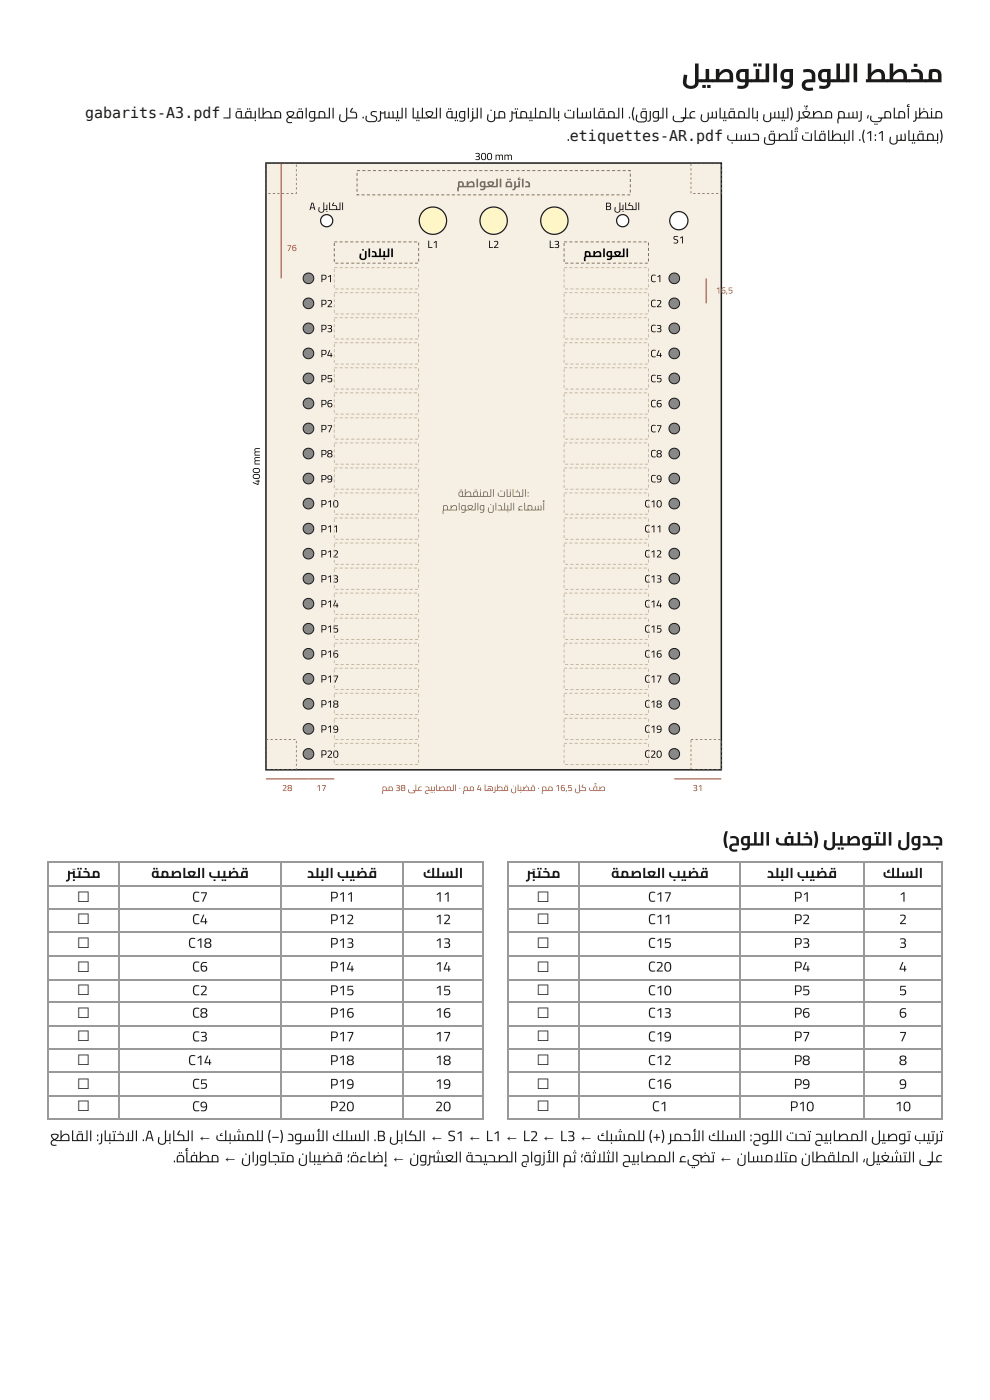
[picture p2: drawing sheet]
<svg xmlns="http://www.w3.org/2000/svg" width="210mm" height="297mm" viewBox="0 0 210 297" stroke-linecap="round" stroke-linejoin="round" font-family="sans-serif">
<defs><g id="words">
<text font-size="5.6" fill="#1a1a1a" x="144.5" y="17.5">ليصوتلاو حوللا ططخم</text>
<text font-size="4.1" fill="#1a1a1a" x="153.3" y="179.4">(حوللا فلخ) ليصوتلا لودج</text>
<g font-size="3.2" fill="#1a1a1a">
<text x="18.1" y="25.1">gabarits-A3.pdf ـل ةقباطم عقاوملا لك .ىر يلا ايلعلا ةيوازلا نم رت ميلملاب تاساقملا .(قرولا ى ع سايقملاب سيل) رّغ صم مسر ،يمامأ رظنم</text>
<text x="80.2" y="25.1">س</text>
<text x="120.1" y="29.9">.etiquettes-AR.pdf بسح قصلُت تاقاطبلا .(1:1 سايقمب)</text>
<text x="142.5" y="25.1">ل</text>
<text x="10.6" y="242.1">عطاقلا :رابتخال ا .A لباكلا ← كبشملل (−) دوسأل ا كلسلا .B لباكلا ← S1 ← L1 ← L2 ← L3 ← كبشملل (+) رمحأل ا كلسلا :حوللا تحت حيباصملا ليصوت بيترت</text>
<text x="36.6" y="246.6">.ةأفطم ← نارواجتم نابيضق ؛ةءاضإ ← نور علا ةحيحصلا جاوزأل ا مث ؛ةثال ثلا حيباصملا ءي</text>
<text x="90.6" y="246.6">ش</text>
<text x="145.6" y="246.6">ض</text>
<text x="150.8" y="246.6">ت ← ناسمال تم ناطقلملا ،ليغشتلا ى ع</text>
<text x="194.8" y="246.6">ل</text>
</g>
<g font-size="3" fill="#1a1a1a">
<text x="14" y="186.3">رَب تخم</text>
<text x="16.3" y="191.3">☐</text>
<text x="32.1" y="186.3">ةمصاعلا بيضق</text>
<text x="40.7" y="191.3">C7</text>
<text x="65.1" y="186.3">دلبلا بيضق</text>
<text x="69.9" y="191.3">P11</text>
<text x="89.7" y="186.3">كلسلا</text>
<text x="92.2" y="191.3">11</text>
<text x="111.5" y="186.3">رَب تخم</text>
<text x="113.8" y="191.3">☐</text>
<text x="129.6" y="186.3">ةمصاعلا بيضق</text>
<text x="137.4" y="191.3">C17</text>
<text x="162.6" y="186.3">دلبلا بيضق</text>
<text x="168.3" y="191.3">P1</text>
<text x="187.2" y="186.3">كلسلا</text>
<text x="190.6" y="191.3">1</text>
<text x="16.3" y="196.1">☐</text>
<text x="40.7" y="196.1">C4</text>
<text x="69.9" y="196.1">P12</text>
<text x="92.2" y="196.1">12</text>
<text x="113.8" y="196.1">☐</text>
<text x="137.4" y="196.1">C11</text>
<text x="168.3" y="196.1">P2</text>
<text x="190.6" y="196.1">2</text>
<text x="16.3" y="201.1">☐</text>
<text x="39.9" y="201.1">C18</text>
<text x="69.9" y="201.1">P13</text>
<text x="92.2" y="201.1">13</text>
<text x="113.8" y="201.1">☐</text>
<text x="137.4" y="201.1">C15</text>
<text x="168.3" y="201.1">P3</text>
<text x="190.6" y="201.1">3</text>
<text x="16.3" y="206.1">☐</text>
<text x="40.7" y="206.1">C6</text>
<text x="69.9" y="206.1">P14</text>
<text x="92.2" y="206.1">14</text>
<text x="113.8" y="206.1">☐</text>
<text x="137.4" y="206.1">C20</text>
<text x="168.3" y="206.1">P4</text>
<text x="190.6" y="206.1">4</text>
<text x="16.3" y="211.1">☐</text>
<text x="16.3" y="215.9">☐</text>
<text x="40.7" y="211.1">C2</text>
<text x="40.7" y="215.9">C8</text>
<text x="69.9" y="211.1">P15</text>
<text x="69.9" y="215.9">P16</text>
<text x="92.2" y="211.1">15</text>
<text x="92.2" y="215.9">16</text>
<text x="113.8" y="211.1">☐</text>
<text x="113.8" y="215.9">☐</text>
<text x="137.4" y="211.1">C10</text>
<text x="137.4" y="215.9">C13</text>
<text x="168.3" y="211.1">P5</text>
<text x="168.3" y="215.9">P6</text>
<text x="190.6" y="211.1">5</text>
<text x="190.6" y="215.9">6</text>
<text x="16.3" y="220.9">☐</text>
<text x="40.7" y="220.9">C3</text>
<text x="69.9" y="220.9">P17</text>
<text x="92.2" y="220.9">17</text>
<text x="113.8" y="220.9">☐</text>
<text x="137.4" y="220.9">C19</text>
<text x="168.3" y="220.9">P7</text>
<text x="190.6" y="220.9">7</text>
<text x="16.3" y="226">☐</text>
<text x="39.9" y="226">C14</text>
<text x="69.9" y="226">P18</text>
<text x="92.2" y="226">18</text>
<text x="113.8" y="226">☐</text>
<text x="137.4" y="226">C12</text>
<text x="168.3" y="226">P8</text>
<text x="190.6" y="226">8</text>
<text x="16.3" y="231">☐</text>
<text x="40.7" y="231">C5</text>
<text x="69.9" y="231">P19</text>
<text x="92.2" y="231">19</text>
<text x="113.8" y="231">☐</text>
<text x="137.4" y="231">C16</text>
<text x="168.3" y="231">P9</text>
<text x="190.6" y="231">9</text>
<text x="16.3" y="235.7">☐</text>
<text x="40.7" y="235.7">C9</text>
<text x="69.9" y="235.7">P20</text>
<text x="92.2" y="235.7">20</text>
<text x="113.8" y="235.7">☐</text>
<text x="138.2" y="235.7">C1</text>
<text x="167.4" y="235.7">P10</text>
<text x="189.7" y="235.7">10</text>
</g>
<text font-size="2.6" fill="#7a6a4f" x="96.8" y="39.7">مصاوعلا ةرئاد</text>
<g font-size="2.6">
<text x="76.1" y="54.5">نادلبلا</text>
<text x="123.7" y="54.5">مصاوعلا</text>
</g>
<g font-size="2.3">
<text x="100.6" y="33.9">300 mm</text>
<text x="65.6" y="44.6">A لباكلا</text>
<text x="128.3" y="44.6">B لباكلا</text>
<text x="90.6" y="52.6">L1</text>
<text x="103.5" y="52.6">L2</text>
<text x="116.4" y="52.6">L3</text>
<text x="142.7" y="51.6">S1</text>
<text x="68" y="59.8">P1</text>
<text x="137.9" y="59.8">C1</text>
<text x="68" y="65.2">P2</text>
<text x="137.9" y="65.2">C2</text>
<text x="68" y="70.5">P3</text>
<text x="137.9" y="70.5">C3</text>
<text x="68" y="75.8">P4</text>
<text x="137.9" y="75.8">C4</text>
<text x="68" y="81.1">P5</text>
<text x="137.9" y="81.1">C5</text>
<text x="68" y="86.4">P6</text>
<text x="137.9" y="86.4">C6</text>
<text x="68" y="91.7">P7</text>
<text x="137.9" y="91.7">C7</text>
<text x="68" y="97">P8</text>
<text x="137.9" y="97">C8</text>
<text x="55.1" y="103" transform="rotate(-90 55.1 103)">400 mm</text>
<text x="68" y="102.3">P9</text>
<text x="68" y="107.6">P10</text>
<text x="136.6" y="107.6">C10</text>
<text x="137.9" y="102.3">C9</text>
<text x="68" y="113">P11</text>
<text x="136.6" y="113">C11</text>
<text x="68" y="118.3">P12</text>
<text x="136.6" y="118.3">C12</text>
<text x="68" y="123.6">P13</text>
<text x="136.6" y="123.6">C13</text>
<text x="68" y="128.9">P14</text>
<text x="136.6" y="128.9">C14</text>
<text x="68" y="134.2">P15</text>
<text x="136.6" y="134.2">C15</text>
<text x="68" y="139.5">P16</text>
<text x="136.6" y="139.5">C16</text>
<text x="68" y="144.8">P17</text>
<text x="136.6" y="144.8">C17</text>
<text x="68" y="150.1">P18</text>
<text x="68" y="155.4">P19</text>
<text x="136.6" y="150.1">C18</text>
<text x="136.6" y="155.4">C19</text>
<text x="68" y="160.7">P20</text>
<text x="136.6" y="160.7">C20</text>
</g>
<g font-size="2.3" fill="#7a6a4f">
<text x="97.1" y="105.4">ةطقنملا تاناخلا:</text>
<text x="93.7" y="108.3">مصاوعلاو نادلبلا ءامسأ</text>
</g>
<g font-size="1.9" fill="#c0392b">
<text x="60.8" y="53.3">76</text>
<text x="151.7" y="62.3">16,5</text>
<text x="59.8" y="167.8">28</text>
<text x="67.1" y="167.8">17</text>
<text x="80.9" y="167.8">مم 38 ى ع حيباصملا · مم 4 اهرطق نابضق · مم 16,5 لك ّ ص</text>
<text x="86.4" y="167.8">ل</text>
<text x="124.8" y="167.8">ف</text>
<text x="146.9" y="167.8">31</text>
</g>
</g></defs>
<path d="M56.4 34.6h96.5v128.7h-96.5z" fill="#f6efe3"/>
<path d="M56.4 34.6h96.5v128.7h-96.5z" fill="none" stroke="#1a1a1a" stroke-width=".32"/>
<g fill="#7a6a4f">
<path d="M76.8 36.1h.7v.2h-.7zM77.9 36.1h.7v.2h-.7zM79.1 36.1h.6v.2h-.6zM80.2 36.1h.6v.2h-.6zM81.3 36.1h.7v.2h-.7zM82.5 36.1h.6v.2h-.6zM83.6 36.1h.6v.2h-.6zM84.7 36.1h.6v.2h-.6zM85.8 36.1h.7v.2h-.7zM87 36.1h.6v.2h-.6zM88.1 36.1h.6v.2h-.6zM89.2 36.1h.7v.2h-.7zM90.3 36.1h.7v.2h-.7zM91.5 36.1h.6v.2h-.6zM92.6 36.1h.6v.2h-.6zM93.7 36.1h.7v.2h-.7zM94.8 36.1h.7v.2h-.7zM96 36.1h.6v.2h-.6zM97.1 36.1h.6v.2h-.6zM98.2 36.1h.7v.2h-.7zM99.3 36.1h.7v.2h-.7zM100.5 36.1h.6v.2h-.6zM101.6 36.1h.6v.2h-.6zM102.7 36.1h.7v.2h-.7zM103.9 36.1h.6v.2h-.6zM105 36.1h.6v.2h-.6zM106.1 36.1h.6v.2h-.6zM107.2 36.1h.7v.2h-.7zM108.4 36.1h.6v.2h-.6zM109.5 36.1h.6v.2h-.6zM110.6 36.1h.7v.2h-.7zM111.7 36.1h.7v.2h-.7zM112.9 36.1h.6v.2h-.6zM114 36.1h.6v.2h-.6zM115.1 36.1h.7v.2h-.7zM116.2 36.1h.7v.2h-.7zM117.4 36.1h.6v.2h-.6zM118.5 36.1h.6v.2h-.6zM119.6 36.1h.7v.2h-.7zM120.7 36.1h.7v.2h-.7zM121.9 36.1h.6v.2h-.6zM123 36.1h.6v.2h-.6zM124.1 36.1h.7v.2h-.7zM125.3 36.1h.6v.2h-.6zM126.4 36.1h.6v.2h-.6zM127.5 36.1h.7v.2h-.7zM128.6 36.1h.7v.2h-.7zM129.8 36.1h.6v.2h-.6zM130.9 36.1h.6v.2h-.6zM132 36.1h.7v.2h-.7zM133.1 36.1h.6v.3h-.2l.1-.2-.5 .1zM133.5 36.8h.2v.7h-.2zM133.5 38h.2v.6h-.2zM133.5 39.1h.2v.6h-.2zM133.5 40.2h.2v.7h-.2zM133 41.3h.6v.1h-.6zM131.9 41.3h.6v.1h-.6zM130.7 41.3h.7v.1h-.7zM129.6 41.3h.6v.1h-.6zM128.5 41.3h.6v.1h-.6zM127.3 41.3h.7v.1h-.7zM126.2 41.3h.7v.1h-.7zM125.1 41.3h.6v.1h-.6zM124 41.3h.6v.1h-.6zM122.8 41.3h.7v.1h-.7zM121.7 41.3h.7v.1h-.7zM120.6 41.3h.6v.1h-.6zM119.5 41.3h.6v.1h-.6zM118.3 41.3h.7v.1h-.7zM117.2 41.3h.7v.1h-.7zM116.1 41.3h.6v.1h-.6zM115 41.3h.6v.1h-.6zM113.8 41.3h.7v.1h-.7zM112.7 41.3h.6v.1h-.6zM111.6 41.3h.6v.1h-.6zM110.5 41.3h.6v.1h-.6zM109.3 41.3h.7v.1h-.7zM108.2 41.3h.6v.1h-.6zM107.1 41.3h.6v.1h-.6zM105.9 41.3h.7v.1h-.7zM104.8 41.3h.7v.1h-.7zM103.7 41.3h.6v.1h-.6zM102.6 41.3h.6v.1h-.6zM101.4 41.3h.7v.1h-.7zM100.3 41.3h.7v.1h-.7zM99.2 41.3h.6v.1h-.6zM98.1 41.3h.6v.1h-.6zM96.9 41.3h.7v.1h-.7zM95.8 41.3h.7v.1h-.7zM94.7 41.3h.6v.1h-.6zM93.6 41.3h.6v.1h-.6zM92.4 41.3h.7v.1h-.7zM91.3 41.3h.6v.1h-.6zM90.2 41.3h.6v.1h-.6zM89 41.3h.7v.1h-.7zM87.9 41.3h.7v.1h-.7zM86.8 41.3h.6v.1h-.6zM85.7 41.3h.6v.1h-.6zM84.5 41.3h.7v.1h-.7zM83.4 41.3h.7v.1h-.7zM82.3 41.3h.6v.1h-.6zM81.2 41.3h.6v.1h-.6zM80 41.3h.7v.1h-.7zM78.9 41.3h.7v.1h-.7zM77.8 41.3h.6v.1h-.6zM76.7 41.3h.6v.1h-.6zM75.6 41.2h.2l-.1 .1h.5v.1h-.6zM75.6 40.1h.2v.6h-.2zM75.6 38.9h.2v.7h-.2zM75.6 37.8h.2v.7h-.2zM75.6 36.7h.2v.6h-.2zM75.7 36.1h.6v.2h-.6z"/>
<path d="M57.4 34.5h.4v.2h-.4zM58.3 34.5h.5v.2h-.5zM59.3 34.5h.5v.2h-.5zM60.2 34.5h.5v.2h-.5zM61.2 34.5h.5v.2h-.5zM62.2 34.5h.5v.2h-.5zM62.7 34.9h.2v.5h-.2zM62.7 35.9h.2v.5h-.2zM62.7 36.8h.2v.5h-.2zM62.7 37.8h.2v.5h-.2zM62.7 38.8h.2v.5h-.2zM62.7 39.7h.2v.5h-.2zM62.7 40.7h.2v.4h-.2v-.2l.1 .1zM61.7 40.9h.5v.2h-.5zM60.7 40.9h.5v.2h-.5zM59.8 40.9h.4v.2h-.4zM58.8 40.9h.5v.2h-.5zM57.8 40.9h.5v.2h-.5zM56.9 40.9h.5v.2h-.5zM56.3 40.5h.2v.5h-.2zM56.3 39.6h.2v.5h-.2zM56.3 38.6h.2v.5h-.2zM56.3 37.6h.2v.5h-.2zM56.3 36.7h.2v.5h-.2zM56.3 35.7h.2v.5h-.2zM56.3 34.8h.2v.4h-.2zM56.4 34.5h.5v.2h-.5z"/>
<path d="M147.5 34.5h.4v.2h-.4zM148.4 34.5h.5v.2h-.5zM149.4 34.5h.5v.2h-.5zM150.4 34.5h.4v.2h-.4zM151.3 34.5h.5v.2h-.5zM152.3 34.5h.5v.2h-.5zM152.9 34.9h.1v.5h-.1zM152.9 35.9h.1v.5h-.1zM152.9 36.8h.1v.5h-.1zM152.9 37.8h.1v.5h-.1zM152.9 38.8h.1v.5h-.1zM152.9 39.7h.1v.5h-.1zM152.9 40.7h.1v.4h-.2v-.2l.1 .1zM151.8 40.9h.5v.2h-.5zM150.8 40.9h.5v.2h-.5zM149.9 40.9h.5v.2h-.5zM148.9 40.9h.5v.2h-.5zM147.9 40.9h.5v.2h-.5zM147 40.9h.5v.2h-.5zM146.4 40.5h.2v.5h-.2zM146.4 39.6h.2v.5h-.2zM146.4 38.6h.2v.5h-.2zM146.4 37.6h.2v.5h-.2zM146.4 36.7h.2v.5h-.2zM146.4 35.7h.2v.5h-.2zM146.4 34.8h.2v.4h-.2zM146.5 34.5h.5v.2h-.5z"/>
<path d="M57.4 156.8h.4v.2h-.4zM58.3 156.8h.5v.2h-.5zM59.3 156.8h.5v.2h-.5zM60.2 156.8h.5v.2h-.5zM61.2 156.8h.5v.2h-.5zM62.2 156.8h.5v.2h-.5zM62.7 157.2h.2v.5h-.2zM62.7 158.2h.2v.5h-.2zM62.7 159.1h.2v.5h-.2zM62.7 160.1h.2v.5h-.2zM62.7 161.1h.2v.4h-.2zM62.7 162h.2v.5h-.2zM62.7 163h.2v.4h-.2v-.2l.1 .1zM61.7 163.2h.5v.2h-.5zM60.7 163.2h.5v.2h-.5zM59.8 163.2h.4v.2h-.4zM58.8 163.2h.5v.2h-.5zM57.8 163.2h.5v.2h-.5zM56.9 163.2h.5v.2h-.5zM56.3 162.8h.2v.5h-.2zM56.3 161.9h.2v.5h-.2zM56.3 160.9h.2v.5h-.2zM56.3 159.9h.2v.5h-.2zM56.3 159h.2v.5h-.2zM56.3 158h.2v.5h-.2zM56.3 157h.2v.5h-.2zM56.4 156.8h.5v.2h-.5z"/>
<path d="M147.5 156.8h.4v.2h-.4zM148.4 156.8h.5v.2h-.5zM149.4 156.8h.5v.2h-.5zM150.4 156.8h.4v.2h-.4zM151.3 156.8h.5v.2h-.5zM152.3 156.8h.5v.2h-.5zM152.9 157.2h.1v.5h-.1zM152.9 158.2h.1v.5h-.1zM152.9 159.1h.1v.5h-.1zM152.9 160.1h.1v.5h-.1zM152.9 161.1h.1v.4h-.1zM152.9 162h.1v.5h-.1zM152.9 163h.1v.4h-.2v-.2l.1 .1zM151.8 163.2h.5v.2h-.5zM150.8 163.2h.5v.2h-.5zM149.9 163.2h.5v.2h-.5zM148.9 163.2h.5v.2h-.5zM147.9 163.2h.5v.2h-.5zM147 163.2h.5v.2h-.5zM146.4 162.8h.2v.5h-.2zM146.4 161.9h.2v.5h-.2zM146.4 160.9h.2v.5h-.2zM146.4 159.9h.2v.5h-.2zM146.4 159h.2v.5h-.2zM146.4 158h.2v.5h-.2zM146.4 157h.2v.5h-.2zM146.5 156.8h.5v.2h-.5z"/>
</g>
<circle cx="69.3" cy="46.8" r="1.29" fill="#fff"/>
<circle cx="69.3" cy="46.8" r="1.29" fill="none" stroke="#1a1a1a" stroke-width=".26"/>
<circle cx="91.8" cy="46.8" r="2.9" fill="#fff6c8"/>
<circle cx="91.8" cy="46.8" r="2.9" fill="none" stroke="#1a1a1a" stroke-width=".26"/>
<circle cx="104.7" cy="46.8" r="2.9" fill="#fff6c8"/>
<circle cx="104.7" cy="46.8" r="2.9" fill="none" stroke="#1a1a1a" stroke-width=".26"/>
<circle cx="117.5" cy="46.8" r="2.9" fill="#fff6c8"/>
<circle cx="117.5" cy="46.8" r="2.9" fill="none" stroke="#1a1a1a" stroke-width=".26"/>
<circle cx="132" cy="46.8" r="1.29" fill="#fff"/>
<circle cx="132" cy="46.8" r="1.29" fill="none" stroke="#1a1a1a" stroke-width=".26"/>
<circle cx="143.9" cy="46.8" r="1.93" fill="#fff"/>
<circle cx="143.9" cy="46.8" r="1.93" fill="none" stroke="#1a1a1a" stroke-width=".26"/>
<circle cx="65.4" cy="59" r="1.13" fill="#888"/>
<circle cx="65.4" cy="59" r="1.13" fill="none" stroke="#1a1a1a" stroke-width=".21"/>
<circle cx="143" cy="59" r="1.13" fill="#888"/>
<circle cx="143" cy="59" r="1.13" fill="none" stroke="#1a1a1a" stroke-width=".21"/>
<g fill="#b8a98c">
<path d="M72 56.7h.6v.2h-.6zM73.1 56.7h.7v.2h-.7zM74.2 56.7h.7v.2h-.7zM75.4 56.7h.6v.2h-.6zM76.5 56.7h.6v.2h-.6zM77.6 56.7h.7v.2h-.7zM78.8 56.7h.6v.2h-.6zM79.9 56.7h.6v.2h-.6zM81 56.7h.6v.2h-.6zM82.1 56.7h.7v.2h-.7zM83.3 56.7h.6v.2h-.6zM84.4 56.7h.6v.2h-.6zM85.5 56.7h.7v.2h-.7zM86.6 56.7h.7v.2h-.7zM87.8 56.7h.6v.2h-.6zM88.7 56.9h.1v.7h-.1zM88.7 58h.1v.7h-.1zM88.7 59.2h.1v.6h-.1zM88.7 60.3h.1v.6h-.1zM88 61.2h.6v.2h-.6zM86.9 61.2h.6v.2h-.6zM85.7 61.2h.7v.2h-.7zM84.6 61.2h.7v.2h-.7zM83.5 61.2h.6v.2h-.6zM82.4 61.2h.6v.2h-.6zM81.2 61.2h.7v.2h-.7zM80.1 61.2h.6v.2h-.6zM79 61.2h.6v.2h-.6zM77.9 61.2h.6v.2h-.6zM76.7 61.2h.7v.2h-.7zM75.6 61.2h.6v.2h-.6zM74.5 61.2h.6v.2h-.6zM73.3 61.2h.7v.2h-.7zM72.2 61.2h.7v.2h-.7zM71.1 61.2h.6v.2h-.6zM70.8 60.4h.1v.6h-.1zM70.8 59.3h.1v.6h-.1zM70.8 58.1h.1v.7h-.1zM70.8 57h.1v.7h-.1zM70.9 56.7h.6v.2h-.6z"/>
<path d="M120.7 56.7h.7v.2h-.7zM121.8 56.7h.7v.2h-.7zM123 56.7h.6v.2h-.6zM124.1 56.7h.6v.2h-.6zM125.2 56.7h.7v.2h-.7zM126.3 56.7h.7v.2h-.7zM127.5 56.7h.6v.2h-.6zM128.6 56.7h.6v.2h-.6zM129.7 56.7h.7v.2h-.7zM130.9 56.7h.6v.2h-.6zM132 56.7h.6v.2h-.6zM133.1 56.7h.7v.2h-.7zM134.2 56.7h.7v.2h-.7zM135.4 56.7h.6v.2h-.6zM136.5 56.7h.6v.2h-.6zM137.4 56.9h.2v.7h-.2zM137.4 58h.2v.7h-.2zM137.4 59.2h.2v.6h-.2zM137.4 60.3h.2v.6h-.2zM136.7 61.2h.7v.2h-.7zM135.6 61.2h.6v.2h-.6zM134.5 61.2h.6v.2h-.6zM133.3 61.2h.7v.2h-.7zM132.2 61.2h.6v.2h-.6zM131.1 61.2h.6v.2h-.6zM130 61.2h.6v.2h-.6zM128.8 61.2h.7v.2h-.7zM127.7 61.2h.6v.2h-.6zM126.6 61.2h.6v.2h-.6zM125.4 61.2h.7v.2h-.7zM124.3 61.2h.7v.2h-.7zM123.2 61.2h.6v.2h-.6zM122.1 61.2h.6v.2h-.6zM120.9 61.2h.7v.2h-.7zM119.8 61.2h.7v.2h-.7zM119.5 60.4h.2v.6h-.2zM119.5 59.3h.2v.6h-.2zM119.5 58.1h.2v.7h-.2zM119.5 57h.2v.7h-.2zM119.6 56.7h.6v.2h-.6z"/>
</g>
<circle cx="65.4" cy="64.4" r="1.13" fill="#888"/>
<circle cx="65.4" cy="64.4" r="1.13" fill="none" stroke="#1a1a1a" stroke-width=".21"/>
<circle cx="143" cy="64.4" r="1.13" fill="#888"/>
<circle cx="143" cy="64.4" r="1.13" fill="none" stroke="#1a1a1a" stroke-width=".21"/>
<g fill="#b8a98c">
<path d="M72 62h.6v.2h-.6zM73.1 62h.7v.2h-.7zM74.2 62h.7v.2h-.7zM75.4 62h.6v.2h-.6zM76.5 62h.6v.2h-.6zM77.6 62h.7v.2h-.7zM78.8 62h.6v.2h-.6zM79.9 62h.6v.2h-.6zM81 62h.6v.2h-.6zM82.1 62h.7v.2h-.7zM83.3 62h.6v.2h-.6zM84.4 62h.6v.2h-.6zM85.5 62h.7v.2h-.7zM86.6 62h.7v.2h-.7zM87.8 62h.6v.2h-.6zM88.7 62.2h.1v.7h-.1zM88.7 63.4h.1v.6h-.1zM88.7 64.5h.1v.6h-.1zM88.7 65.6h.1v.7h-.1zM88 66.5h.6v.2h-.6zM86.9 66.5h.6v.2h-.6zM85.7 66.5h.7v.2h-.7zM84.6 66.5h.7v.2h-.7zM83.5 66.5h.6v.2h-.6zM82.4 66.5h.6v.2h-.6zM81.2 66.5h.7v.2h-.7zM80.1 66.5h.6v.2h-.6zM79 66.5h.6v.2h-.6zM77.9 66.5h.6v.2h-.6zM76.7 66.5h.7v.2h-.7zM75.6 66.5h.6v.2h-.6zM74.5 66.5h.6v.2h-.6zM73.3 66.5h.7v.2h-.7zM72.2 66.5h.7v.2h-.7zM71.1 66.5h.6v.2h-.6zM70.8 65.7h.1v.7h-.1zM70.8 64.6h.1v.6h-.1zM70.8 63.5h.1v.6h-.1zM70.8 62.3h.1v.7h-.1zM70.9 62h.6v.2h-.6z"/>
<path d="M120.7 62h.7v.2h-.7zM121.8 62h.7v.2h-.7zM123 62h.6v.2h-.6zM124.1 62h.6v.2h-.6zM125.2 62h.7v.2h-.7zM126.3 62h.7v.2h-.7zM127.5 62h.6v.2h-.6zM128.6 62h.6v.2h-.6zM129.7 62h.7v.2h-.7zM130.9 62h.6v.2h-.6zM132 62h.6v.2h-.6zM133.1 62h.7v.2h-.7zM134.2 62h.7v.2h-.7zM135.4 62h.6v.2h-.6zM136.5 62h.6v.2h-.6zM137.4 62.2h.2v.7h-.2zM137.4 63.4h.2v.6h-.2zM137.4 64.5h.2v.6h-.2zM137.4 65.6h.2v.7h-.2zM136.7 66.5h.7v.2h-.7zM135.6 66.5h.6v.2h-.6zM134.5 66.5h.6v.2h-.6zM133.3 66.5h.7v.2h-.7zM132.2 66.5h.6v.2h-.6zM131.1 66.5h.6v.2h-.6zM130 66.5h.6v.2h-.6zM128.8 66.5h.7v.2h-.7zM127.7 66.5h.6v.2h-.6zM126.6 66.5h.6v.2h-.6zM125.4 66.5h.7v.2h-.7zM124.3 66.5h.7v.2h-.7zM123.2 66.5h.6v.2h-.6zM122.1 66.5h.6v.2h-.6zM120.9 66.5h.7v.2h-.7zM119.8 66.5h.7v.2h-.7zM119.5 65.7h.2v.7h-.2zM119.5 64.6h.2v.6h-.2zM119.5 63.5h.2v.6h-.2zM119.5 62.3h.2v.7h-.2zM119.6 62h.6v.2h-.6z"/>
</g>
<circle cx="65.4" cy="69.7" r="1.13" fill="#888"/>
<circle cx="65.4" cy="69.7" r="1.13" fill="none" stroke="#1a1a1a" stroke-width=".21"/>
<circle cx="143" cy="69.7" r="1.13" fill="#888"/>
<circle cx="143" cy="69.7" r="1.13" fill="none" stroke="#1a1a1a" stroke-width=".21"/>
<g fill="#b8a98c">
<path d="M72 67.3h.6v.2h-.6zM73.1 67.3h.7v.2h-.7zM74.2 67.3h.7v.2h-.7zM75.4 67.3h.6v.2h-.6zM76.5 67.3h.6v.2h-.6zM77.6 67.3h.7v.2h-.7zM78.8 67.3h.6v.2h-.6zM79.9 67.3h.6v.2h-.6zM81 67.3h.6v.2h-.6zM82.1 67.3h.7v.2h-.7zM83.3 67.3h.6v.2h-.6zM84.4 67.3h.6v.2h-.6zM85.5 67.3h.7v.2h-.7zM86.6 67.3h.7v.2h-.7zM87.8 67.3h.6v.2h-.6zM88.7 67.5h.1v.7h-.1zM88.7 68.7h.1v.6h-.1zM88.7 69.8h.1v.6h-.1zM88.7 70.9h.1v.7h-.1zM88 71.8h.6v.2h-.6zM86.9 71.8h.6v.2h-.6zM85.7 71.8h.7v.2h-.7zM84.6 71.8h.7v.2h-.7zM83.5 71.8h.6v.2h-.6zM82.4 71.8h.6v.2h-.6zM81.2 71.8h.7v.2h-.7zM80.1 71.8h.6v.2h-.6zM79 71.8h.6v.2h-.6zM77.9 71.8h.6v.2h-.6zM76.7 71.8h.7v.2h-.7zM75.6 71.8h.6v.2h-.6zM74.5 71.8h.6v.2h-.6zM73.3 71.8h.7v.2h-.7zM72.2 71.8h.7v.2h-.7zM71.1 71.8h.6v.2h-.6zM70.8 71h.1v.7h-.1zM70.8 69.9h.1v.6h-.1zM70.8 68.8h.1v.6h-.1zM70.8 67.6h.1v.7h-.1zM70.9 67.3h.6v.2h-.6z"/>
<path d="M120.7 67.3h.7v.2h-.7zM121.8 67.3h.7v.2h-.7zM123 67.3h.6v.2h-.6zM124.1 67.3h.6v.2h-.6zM125.2 67.3h.7v.2h-.7zM126.3 67.3h.7v.2h-.7zM127.5 67.3h.6v.2h-.6zM128.6 67.3h.6v.2h-.6zM129.7 67.3h.7v.2h-.7zM130.9 67.3h.6v.2h-.6zM132 67.3h.6v.2h-.6zM133.1 67.3h.7v.2h-.7zM134.2 67.3h.7v.2h-.7zM135.4 67.3h.6v.2h-.6zM136.5 67.3h.6v.2h-.6zM137.4 67.5h.2v.7h-.2zM137.4 68.7h.2v.6h-.2zM137.4 69.8h.2v.6h-.2zM137.4 70.9h.2v.7h-.2zM136.7 71.8h.7v.2h-.7zM135.6 71.8h.6v.2h-.6zM134.5 71.8h.6v.2h-.6zM133.3 71.8h.7v.2h-.7zM132.2 71.8h.6v.2h-.6zM131.1 71.8h.6v.2h-.6zM130 71.8h.6v.2h-.6zM128.8 71.8h.7v.2h-.7zM127.7 71.8h.6v.2h-.6zM126.6 71.8h.6v.2h-.6zM125.4 71.8h.7v.2h-.7zM124.3 71.8h.7v.2h-.7zM123.2 71.8h.6v.2h-.6zM122.1 71.8h.6v.2h-.6zM120.9 71.8h.7v.2h-.7zM119.8 71.8h.7v.2h-.7zM119.5 71h.2v.7h-.2zM119.5 69.9h.2v.6h-.2zM119.5 68.8h.2v.6h-.2zM119.5 67.6h.2v.7h-.2zM119.6 67.3h.6v.2h-.6z"/>
</g>
<circle cx="65.4" cy="75" r="1.13" fill="#888"/>
<circle cx="65.4" cy="75" r="1.13" fill="none" stroke="#1a1a1a" stroke-width=".21"/>
<circle cx="143" cy="75" r="1.13" fill="#888"/>
<circle cx="143" cy="75" r="1.13" fill="none" stroke="#1a1a1a" stroke-width=".21"/>
<g fill="#b8a98c">
<path d="M72 72.6h.6v.2h-.6zM73.1 72.6h.7v.2h-.7zM74.2 72.6h.7v.2h-.7zM75.4 72.6h.6v.2h-.6zM76.5 72.6h.6v.2h-.6zM77.6 72.6h.7v.2h-.7zM78.8 72.6h.6v.2h-.6zM79.9 72.6h.6v.2h-.6zM81 72.6h.6v.2h-.6zM82.1 72.6h.7v.2h-.7zM83.3 72.6h.6v.2h-.6zM84.4 72.6h.6v.2h-.6zM85.5 72.6h.7v.2h-.7zM86.6 72.6h.7v.2h-.7zM87.8 72.6h.6v.2h-.6zM88.7 72.9h.1v.6h-.1zM88.7 74h.1v.6h-.1zM88.7 75.1h.1v.6h-.1zM88.7 76.2h.1v.7h-.1zM88 77.1h.6v.2h-.6zM86.9 77.1h.6v.2h-.6zM85.7 77.1h.7v.2h-.7zM84.6 77.1h.7v.2h-.7zM83.5 77.1h.6v.2h-.6zM82.4 77.1h.6v.2h-.6zM81.2 77.1h.7v.2h-.7zM80.1 77.1h.6v.2h-.6zM79 77.1h.6v.2h-.6zM77.9 77.1h.6v.2h-.6zM76.7 77.1h.7v.2h-.7zM75.6 77.1h.6v.2h-.6zM74.5 77.1h.6v.2h-.6zM73.3 77.1h.7v.2h-.7zM72.2 77.1h.7v.2h-.7zM71.1 77.1h.6v.2h-.6zM70.8 76.3h.1v.7h-.1zM70.8 75.2h.1v.6h-.1zM70.8 74.1h.1v.6h-.1zM70.8 73h.1v.6h-.1zM70.9 72.6h.6v.2h-.6z"/>
<path d="M120.7 72.6h.7v.2h-.7zM121.8 72.6h.7v.2h-.7zM123 72.6h.6v.2h-.6zM124.1 72.6h.6v.2h-.6zM125.2 72.6h.7v.2h-.7zM126.3 72.6h.7v.2h-.7zM127.5 72.6h.6v.2h-.6zM128.6 72.6h.6v.2h-.6zM129.7 72.6h.7v.2h-.7zM130.9 72.6h.6v.2h-.6zM132 72.6h.6v.2h-.6zM133.1 72.6h.7v.2h-.7zM134.2 72.6h.7v.2h-.7zM135.4 72.6h.6v.2h-.6zM136.5 72.6h.6v.2h-.6zM137.4 72.9h.2v.6h-.2zM137.4 74h.2v.6h-.2zM137.4 75.1h.2v.6h-.2zM137.4 76.2h.2v.7h-.2zM136.7 77.1h.7v.2h-.7zM135.6 77.1h.6v.2h-.6zM134.5 77.1h.6v.2h-.6zM133.3 77.1h.7v.2h-.7zM132.2 77.1h.6v.2h-.6zM131.1 77.1h.6v.2h-.6zM130 77.1h.6v.2h-.6zM128.8 77.1h.7v.2h-.7zM127.7 77.1h.6v.2h-.6zM126.6 77.1h.6v.2h-.6zM125.4 77.1h.7v.2h-.7zM124.3 77.1h.7v.2h-.7zM123.2 77.1h.6v.2h-.6zM122.1 77.1h.6v.2h-.6zM120.9 77.1h.7v.2h-.7zM119.8 77.1h.7v.2h-.7zM119.5 76.3h.2v.7h-.2zM119.5 75.2h.2v.6h-.2zM119.5 74.1h.2v.6h-.2zM119.5 73h.2v.6h-.2zM119.6 72.6h.6v.2h-.6z"/>
</g>
<circle cx="65.4" cy="80.3" r="1.13" fill="#888"/>
<circle cx="65.4" cy="80.3" r="1.13" fill="none" stroke="#1a1a1a" stroke-width=".21"/>
<circle cx="143" cy="80.3" r="1.13" fill="#888"/>
<circle cx="143" cy="80.3" r="1.13" fill="none" stroke="#1a1a1a" stroke-width=".21"/>
<g fill="#b8a98c">
<path d="M72 78h.6v.1h-.6zM73.1 78h.7v.1h-.7zM74.2 78h.7v.1h-.7zM75.4 78h.6v.1h-.6zM76.5 78h.6v.1h-.6zM77.6 78h.7v.1h-.7zM78.8 78h.6v.1h-.6zM79.9 78h.6v.1h-.6zM81 78h.6v.1h-.6zM82.1 78h.7v.1h-.7zM83.3 78h.6v.1h-.6zM84.4 78h.6v.1h-.6zM85.5 78h.7v.1h-.7zM86.6 78h.7v.1h-.7zM87.8 78h.6v.1h-.6zM88.7 78.2h.1v.6h-.1zM88.7 79.3h.1v.6h-.1zM88.7 80.4h.1v.7h-.1zM88.7 81.5h.1v.7h-.1zM88 82.5h.6v.1h-.6zM86.9 82.5h.6v.1h-.6zM85.7 82.5h.7v.1h-.7zM84.6 82.5h.7v.1h-.7zM83.5 82.5h.6v.1h-.6zM82.4 82.5h.6v.1h-.6zM81.2 82.5h.7v.1h-.7zM80.1 82.5h.6v.1h-.6zM79 82.5h.6v.1h-.6zM77.9 82.5h.6v.1h-.6zM76.7 82.5h.7v.1h-.7zM75.6 82.5h.6v.1h-.6zM74.5 82.5h.6v.1h-.6zM73.3 82.5h.7v.1h-.7zM72.2 82.5h.7v.1h-.7zM71.1 82.5h.6v.1h-.6zM70.8 81.6h.1v.7h-.1zM70.8 80.5h.1v.7h-.1zM70.8 79.4h.1v.6h-.1zM70.8 78.3h.1v.6h-.1zM70.9 78h.6v.1h-.6z"/>
<path d="M120.7 78h.7v.1h-.7zM121.8 78h.7v.1h-.7zM123 78h.6v.1h-.6zM124.1 78h.6v.1h-.6zM125.2 78h.7v.1h-.7zM126.3 78h.7v.1h-.7zM127.5 78h.6v.1h-.6zM128.6 78h.6v.1h-.6zM129.7 78h.7v.1h-.7zM130.9 78h.6v.1h-.6zM132 78h.6v.1h-.6zM133.1 78h.7v.1h-.7zM134.2 78h.7v.1h-.7zM135.4 78h.6v.1h-.6zM136.5 78h.6v.1h-.6zM137.4 78.2h.2v.6h-.2zM137.4 79.3h.2v.6h-.2zM137.4 80.4h.2v.7h-.2zM137.4 81.5h.2v.7h-.2zM136.7 82.5h.7v.1h-.7zM135.6 82.5h.6v.1h-.6zM134.5 82.5h.6v.1h-.6zM133.3 82.5h.7v.1h-.7zM132.2 82.5h.6v.1h-.6zM131.1 82.5h.6v.1h-.6zM130 82.5h.6v.1h-.6zM128.8 82.5h.7v.1h-.7zM127.7 82.5h.6v.1h-.6zM126.6 82.5h.6v.1h-.6zM125.4 82.5h.7v.1h-.7zM124.3 82.5h.7v.1h-.7zM123.2 82.5h.6v.1h-.6zM122.1 82.5h.6v.1h-.6zM120.9 82.5h.7v.1h-.7zM119.8 82.5h.7v.1h-.7zM119.5 81.6h.2v.7h-.2zM119.5 80.5h.2v.7h-.2zM119.5 79.4h.2v.6h-.2zM119.5 78.3h.2v.6h-.2zM119.6 78h.6v.1h-.6z"/>
</g>
<circle cx="65.4" cy="85.6" r="1.13" fill="#888"/>
<circle cx="65.4" cy="85.6" r="1.13" fill="none" stroke="#1a1a1a" stroke-width=".21"/>
<circle cx="143" cy="85.6" r="1.13" fill="#888"/>
<circle cx="143" cy="85.6" r="1.13" fill="none" stroke="#1a1a1a" stroke-width=".21"/>
<g fill="#b8a98c">
<path d="M72 83.3h.6v.1h-.6zM73.1 83.3h.7v.1h-.7zM74.2 83.3h.7v.1h-.7zM75.4 83.3h.6v.1h-.6zM76.5 83.3h.6v.1h-.6zM77.6 83.3h.7v.1h-.7zM78.8 83.3h.6v.1h-.6zM79.9 83.3h.6v.1h-.6zM81 83.3h.6v.1h-.6zM82.1 83.3h.7v.1h-.7zM83.3 83.3h.6v.1h-.6zM84.4 83.3h.6v.1h-.6zM85.5 83.3h.7v.1h-.7zM86.6 83.3h.7v.1h-.7zM87.8 83.3h.6v.1h-.6zM88.7 83.5h.1v.6h-.1zM88.7 84.6h.1v.6h-.1zM88.7 85.7h.1v.7h-.1zM88.7 86.9h.1v.6h-.1zM88 87.8h.6v.1h-.6zM86.9 87.8h.6v.1h-.6zM85.7 87.8h.7v.1h-.7zM84.6 87.8h.7v.1h-.7zM83.5 87.8h.6v.1h-.6zM82.4 87.8h.6v.1h-.6zM81.2 87.8h.7v.1h-.7zM80.1 87.8h.6v.1h-.6zM79 87.8h.6v.1h-.6zM77.9 87.8h.6v.1h-.6zM76.7 87.8h.7v.1h-.7zM75.6 87.8h.6v.1h-.6zM74.5 87.8h.6v.1h-.6zM73.3 87.8h.7v.1h-.7zM72.2 87.8h.7v.1h-.7zM71.1 87.8h.6v.1h-.6zM70.8 86.9h.1v.7h-.1zM70.8 85.8h.1v.7h-.1zM70.8 84.7h.1v.6h-.1zM70.8 83.6h.1v.6h-.1zM70.9 83.3h.6v.1h-.6z"/>
<path d="M120.7 83.3h.7v.1h-.7zM121.8 83.3h.7v.1h-.7zM123 83.3h.6v.1h-.6zM124.1 83.3h.6v.1h-.6zM125.2 83.3h.7v.1h-.7zM126.3 83.3h.7v.1h-.7zM127.5 83.3h.6v.1h-.6zM128.6 83.3h.6v.1h-.6zM129.7 83.3h.7v.1h-.7zM130.9 83.3h.6v.1h-.6zM132 83.3h.6v.1h-.6zM133.1 83.3h.7v.1h-.7zM134.2 83.3h.7v.1h-.7zM135.4 83.3h.6v.1h-.6zM136.5 83.3h.6v.1h-.6zM137.4 83.5h.2v.6h-.2zM137.4 84.6h.2v.6h-.2zM137.4 85.7h.2v.7h-.2zM137.4 86.9h.2v.6h-.2zM136.7 87.8h.7v.1h-.7zM135.6 87.8h.6v.1h-.6zM134.5 87.8h.6v.1h-.6zM133.3 87.8h.7v.1h-.7zM132.2 87.8h.6v.1h-.6zM131.1 87.8h.6v.1h-.6zM130 87.8h.6v.1h-.6zM128.8 87.8h.7v.1h-.7zM127.7 87.8h.6v.1h-.6zM126.6 87.8h.6v.1h-.6zM125.4 87.8h.7v.1h-.7zM124.3 87.8h.7v.1h-.7zM123.2 87.8h.6v.1h-.6zM122.1 87.8h.6v.1h-.6zM120.9 87.8h.7v.1h-.7zM119.8 87.8h.7v.1h-.7zM119.5 86.9h.2v.7h-.2zM119.5 85.8h.2v.7h-.2zM119.5 84.7h.2v.6h-.2zM119.5 83.6h.2v.6h-.2zM119.6 83.3h.6v.1h-.6z"/>
</g>
<circle cx="65.4" cy="90.9" r="1.13" fill="#888"/>
<circle cx="65.4" cy="90.9" r="1.13" fill="none" stroke="#1a1a1a" stroke-width=".21"/>
<circle cx="143" cy="90.9" r="1.13" fill="#888"/>
<circle cx="143" cy="90.9" r="1.13" fill="none" stroke="#1a1a1a" stroke-width=".21"/>
<g fill="#b8a98c">
<path d="M72 88.6h.6v.1h-.6zM73.1 88.6h.7v.1h-.7zM74.2 88.6h.7v.1h-.7zM75.4 88.6h.6v.1h-.6zM76.5 88.6h.6v.1h-.6zM77.6 88.6h.7v.1h-.7zM78.8 88.6h.6v.1h-.6zM79.9 88.6h.6v.1h-.6zM81 88.6h.6v.1h-.6zM82.1 88.6h.7v.1h-.7zM83.3 88.6h.6v.1h-.6zM84.4 88.6h.6v.1h-.6zM85.5 88.6h.7v.1h-.7zM86.6 88.6h.7v.1h-.7zM87.8 88.6h.6v.1h-.6zM88.7 88.8h.1v.6h-.1zM88.7 89.9h.1v.7h-.1zM88.7 91h.1v.7h-.1zM88.7 92.2h.1v.6h-.1zM88 93.1h.6v.1h-.6zM86.9 93.1h.6v.1h-.6zM85.7 93.1h.7v.1h-.7zM84.6 93.1h.7v.1h-.7zM83.5 93.1h.6v.1h-.6zM82.4 93.1h.6v.1h-.6zM81.2 93.1h.7v.1h-.7zM80.1 93.1h.6v.1h-.6zM79 93.1h.6v.1h-.6zM77.9 93.1h.6v.1h-.6zM76.7 93.1h.7v.1h-.7zM75.6 93.1h.6v.1h-.6zM74.5 93.1h.6v.1h-.6zM73.3 93.1h.7v.1h-.7zM72.2 93.1h.7v.1h-.7zM71.1 93.1h.6v.1h-.6zM70.8 92.3h.1v.6h-.1zM70.8 91.1h.1v.7h-.1zM70.8 90h.1v.7h-.1zM70.8 88.9h.1v.6h-.1zM70.9 88.6h.6v.1h-.6z"/>
<path d="M120.7 88.6h.7v.1h-.7zM121.8 88.6h.7v.1h-.7zM123 88.6h.6v.1h-.6zM124.1 88.6h.6v.1h-.6zM125.2 88.6h.7v.1h-.7zM126.3 88.6h.7v.1h-.7zM127.5 88.6h.6v.1h-.6zM128.6 88.6h.6v.1h-.6zM129.7 88.6h.7v.1h-.7zM130.9 88.6h.6v.1h-.6zM132 88.6h.6v.1h-.6zM133.1 88.6h.7v.1h-.7zM134.2 88.6h.7v.1h-.7zM135.4 88.6h.6v.1h-.6zM136.5 88.6h.6v.1h-.6zM137.4 88.8h.2v.6h-.2zM137.4 89.9h.2v.7h-.2zM137.4 91h.2v.7h-.2zM137.4 92.2h.2v.6h-.2zM136.7 93.1h.7v.1h-.7zM135.6 93.1h.6v.1h-.6zM134.5 93.1h.6v.1h-.6zM133.3 93.1h.7v.1h-.7zM132.2 93.1h.6v.1h-.6zM131.1 93.1h.6v.1h-.6zM130 93.1h.6v.1h-.6zM128.8 93.1h.7v.1h-.7zM127.7 93.1h.6v.1h-.6zM126.6 93.1h.6v.1h-.6zM125.4 93.1h.7v.1h-.7zM124.3 93.1h.7v.1h-.7zM123.2 93.1h.6v.1h-.6zM122.1 93.1h.6v.1h-.6zM120.9 93.1h.7v.1h-.7zM119.8 93.1h.7v.1h-.7zM119.5 92.3h.2v.6h-.2zM119.5 91.1h.2v.7h-.2zM119.5 90h.2v.7h-.2zM119.5 88.9h.2v.6h-.2zM119.6 88.6h.6v.1h-.6z"/>
</g>
<circle cx="65.4" cy="96.2" r="1.13" fill="#888"/>
<circle cx="65.4" cy="96.2" r="1.13" fill="none" stroke="#1a1a1a" stroke-width=".21"/>
<circle cx="143" cy="96.2" r="1.13" fill="#888"/>
<circle cx="143" cy="96.2" r="1.13" fill="none" stroke="#1a1a1a" stroke-width=".21"/>
<g fill="#b8a98c">
<path d="M72 93.9h.6v.1h-.6zM73.1 93.9h.7v.1h-.7zM74.2 93.9h.7v.1h-.7zM75.4 93.9h.6v.1h-.6zM76.5 93.9h.6v.1h-.6zM77.6 93.9h.7v.1h-.7zM78.8 93.9h.6v.1h-.6zM79.9 93.9h.6v.1h-.6zM81 93.9h.6v.1h-.6zM82.1 93.9h.7v.1h-.7zM83.3 93.9h.6v.1h-.6zM84.4 93.9h.6v.1h-.6zM85.5 93.9h.7v.1h-.7zM86.6 93.9h.7v.1h-.7zM87.8 93.9h.6v.1h-.6zM88.7 94.1h.1v.6h-.1zM88.7 95.2h.1v.7h-.1zM88.7 96.3h.1v.7h-.1zM88.7 97.5h.1v.6h-.1zM88 98.4h.6v.2h-.6zM86.9 98.4h.6v.2h-.6zM85.7 98.4h.7v.2h-.7zM84.6 98.4h.7v.2h-.7zM83.5 98.4h.6v.2h-.6zM82.4 98.4h.6v.2h-.6zM81.2 98.4h.7v.2h-.7zM80.1 98.4h.6v.2h-.6zM79 98.4h.6v.2h-.6zM77.9 98.4h.6v.2h-.6zM76.7 98.4h.7v.2h-.7zM75.6 98.4h.6v.2h-.6zM74.5 98.4h.6v.2h-.6zM73.3 98.4h.7v.2h-.7zM72.2 98.4h.7v.2h-.7zM71.1 98.4h.6v.2h-.6zM70.8 97.6h.1v.6h-.1zM70.8 96.4h.1v.7h-.1zM70.8 95.3h.1v.7h-.1zM70.8 94.2h.1v.6h-.1zM70.9 93.9h.6v.1h-.6z"/>
<path d="M120.7 93.9h.7v.1h-.7zM121.8 93.9h.7v.1h-.7zM123 93.9h.6v.1h-.6zM124.1 93.9h.6v.1h-.6zM125.2 93.9h.7v.1h-.7zM126.3 93.9h.7v.1h-.7zM127.5 93.9h.6v.1h-.6zM128.6 93.9h.6v.1h-.6zM129.7 93.9h.7v.1h-.7zM130.9 93.9h.6v.1h-.6zM132 93.9h.6v.1h-.6zM133.1 93.9h.7v.1h-.7zM134.2 93.9h.7v.1h-.7zM135.4 93.9h.6v.1h-.6zM136.5 93.9h.6v.1h-.6zM137.4 94.1h.2v.6h-.2zM137.4 95.2h.2v.7h-.2zM137.4 96.3h.2v.7h-.2zM137.4 97.5h.2v.6h-.2zM136.7 98.4h.7v.2h-.7zM135.6 98.4h.6v.2h-.6zM134.5 98.4h.6v.2h-.6zM133.3 98.4h.7v.2h-.7zM132.2 98.4h.6v.2h-.6zM131.1 98.4h.6v.2h-.6zM130 98.4h.6v.2h-.6zM128.8 98.4h.7v.2h-.7zM127.7 98.4h.6v.2h-.6zM126.6 98.4h.6v.2h-.6zM125.4 98.4h.7v.2h-.7zM124.3 98.4h.7v.2h-.7zM123.2 98.4h.6v.2h-.6zM122.1 98.4h.6v.2h-.6zM120.9 98.4h.7v.2h-.7zM119.8 98.4h.7v.2h-.7zM119.5 97.6h.2v.6h-.2zM119.5 96.4h.2v.7h-.2zM119.5 95.3h.2v.7h-.2zM119.5 94.2h.2v.6h-.2zM119.6 93.9h.6v.1h-.6z"/>
</g>
<circle cx="65.4" cy="101.5" r="1.13" fill="#888"/>
<circle cx="65.4" cy="101.5" r="1.13" fill="none" stroke="#1a1a1a" stroke-width=".21"/>
<circle cx="143" cy="101.5" r="1.13" fill="#888"/>
<circle cx="143" cy="101.5" r="1.13" fill="none" stroke="#1a1a1a" stroke-width=".21"/>
<g fill="#b8a98c">
<path d="M72 99.2h.6v.2h-.6zM73.1 99.2h.7v.2h-.7zM74.2 99.2h.7v.2h-.7zM75.4 99.2h.6v.2h-.6zM76.5 99.2h.6v.2h-.6zM77.6 99.2h.7v.2h-.7zM78.8 99.2h.6v.2h-.6zM79.9 99.2h.6v.2h-.6zM81 99.2h.6v.2h-.6zM82.1 99.2h.7v.2h-.7zM83.3 99.2h.6v.2h-.6zM84.4 99.2h.6v.2h-.6zM85.5 99.2h.7v.2h-.7zM86.6 99.2h.7v.2h-.7zM87.8 99.2h.6v.2h-.6zM88.7 99.4h.1v.6h-.1zM88.7 100.5h.1v.7h-.1zM88.7 101.7h.1v.6h-.1zM88.7 102.8h.1v.6h-.1zM88 103.7h.6v.2h-.6zM86.9 103.7h.6v.2h-.6zM85.7 103.7h.7v.2h-.7zM84.6 103.7h.7v.2h-.7zM83.5 103.7h.6v.2h-.6zM82.4 103.7h.6v.2h-.6zM81.2 103.7h.7v.2h-.7zM80.1 103.7h.6v.2h-.6zM79 103.7h.6v.2h-.6zM77.9 103.7h.6v.2h-.6zM76.7 103.7h.7v.2h-.7zM75.6 103.7h.6v.2h-.6zM74.5 103.7h.6v.2h-.6zM73.3 103.7h.7v.2h-.7zM72.2 103.7h.7v.2h-.7zM71.1 103.7h.6v.2h-.6zM70.8 102.9h.1v.6h-.1zM70.8 101.8h.1v.6h-.1zM70.8 100.6h.1v.7h-.1zM70.8 99.5h.1v.6h-.1zM70.9 99.2h.6v.2h-.6z"/>
<path d="M120.7 99.2h.7v.2h-.7zM121.8 99.2h.7v.2h-.7zM123 99.2h.6v.2h-.6zM124.1 99.2h.6v.2h-.6zM125.2 99.2h.7v.2h-.7zM126.3 99.2h.7v.2h-.7zM127.5 99.2h.6v.2h-.6zM128.6 99.2h.6v.2h-.6zM129.7 99.2h.7v.2h-.7zM130.9 99.2h.6v.2h-.6zM132 99.2h.6v.2h-.6zM133.1 99.2h.7v.2h-.7zM134.2 99.2h.7v.2h-.7zM135.4 99.2h.6v.2h-.6zM136.5 99.2h.6v.2h-.6zM137.4 99.4h.2v.6h-.2zM137.4 100.5h.2v.7h-.2zM137.4 101.7h.2v.6h-.2zM137.4 102.8h.2v.6h-.2zM136.7 103.7h.7v.2h-.7zM135.6 103.7h.6v.2h-.6zM134.5 103.7h.6v.2h-.6zM133.3 103.7h.7v.2h-.7zM132.2 103.7h.6v.2h-.6zM131.1 103.7h.6v.2h-.6zM130 103.7h.6v.2h-.6zM128.8 103.7h.7v.2h-.7zM127.7 103.7h.6v.2h-.6zM126.6 103.7h.6v.2h-.6zM125.4 103.7h.7v.2h-.7zM124.3 103.7h.7v.2h-.7zM123.2 103.7h.6v.2h-.6zM122.1 103.7h.6v.2h-.6zM120.9 103.7h.7v.2h-.7zM119.8 103.7h.7v.2h-.7zM119.5 102.9h.2v.6h-.2zM119.5 101.8h.2v.6h-.2zM119.5 100.6h.2v.7h-.2zM119.5 99.5h.2v.6h-.2zM119.6 99.2h.6v.2h-.6z"/>
</g>
<circle cx="65.4" cy="106.8" r="1.13" fill="#888"/>
<circle cx="65.4" cy="106.8" r="1.13" fill="none" stroke="#1a1a1a" stroke-width=".21"/>
<circle cx="143" cy="106.8" r="1.13" fill="#888"/>
<circle cx="143" cy="106.8" r="1.13" fill="none" stroke="#1a1a1a" stroke-width=".21"/>
<g fill="#b8a98c">
<path d="M72 104.5h.6v.2h-.6zM73.1 104.5h.7v.2h-.7zM74.2 104.5h.7v.2h-.7zM75.4 104.5h.6v.2h-.6zM76.5 104.5h.6v.2h-.6zM77.6 104.5h.7v.2h-.7zM78.8 104.5h.6v.2h-.6zM79.9 104.5h.6v.2h-.6zM81 104.5h.6v.2h-.6zM82.1 104.5h.7v.2h-.7zM83.3 104.5h.6v.2h-.6zM84.4 104.5h.6v.2h-.6zM85.5 104.5h.7v.2h-.7zM86.6 104.5h.7v.2h-.7zM87.8 104.5h.6v.2h-.6zM88.7 104.7h.1v.7h-.1zM88.7 105.8h.1v.7h-.1zM88.7 107h.1v.6h-.1zM88.7 108.1h.1v.6h-.1zM88 109h.6v.2h-.6zM86.9 109h.6v.2h-.6zM85.7 109h.7v.2h-.7zM84.6 109h.7v.2h-.7zM83.5 109h.6v.2h-.6zM82.4 109h.6v.2h-.6zM81.2 109h.7v.2h-.7zM80.1 109h.6v.2h-.6zM79 109h.6v.2h-.6zM77.9 109h.6v.2h-.6zM76.7 109h.7v.2h-.7zM75.6 109h.6v.2h-.6zM74.5 109h.6v.2h-.6zM73.3 109h.7v.2h-.7zM72.2 109h.7v.2h-.7zM71.1 109h.6v.2h-.6zM70.8 108.2h.1v.6h-.1zM70.8 107.1h.1v.6h-.1zM70.8 105.9h.1v.7h-.1zM70.8 104.8h.1v.7h-.1zM70.9 104.5h.6v.2h-.6z"/>
<path d="M120.7 104.5h.7v.2h-.7zM121.8 104.5h.7v.2h-.7zM123 104.5h.6v.2h-.6zM124.1 104.5h.6v.2h-.6zM125.2 104.5h.7v.2h-.7zM126.3 104.5h.7v.2h-.7zM127.5 104.5h.6v.2h-.6zM128.6 104.5h.6v.2h-.6zM129.7 104.5h.7v.2h-.7zM130.9 104.5h.6v.2h-.6zM132 104.5h.6v.2h-.6zM133.1 104.5h.7v.2h-.7zM134.2 104.5h.7v.2h-.7zM135.4 104.5h.6v.2h-.6zM136.5 104.5h.6v.2h-.6zM137.4 104.7h.2v.7h-.2zM137.4 105.8h.2v.7h-.2zM137.4 107h.2v.6h-.2zM137.4 108.1h.2v.6h-.2zM136.7 109h.7v.2h-.7zM135.6 109h.6v.2h-.6zM134.5 109h.6v.2h-.6zM133.3 109h.7v.2h-.7zM132.2 109h.6v.2h-.6zM131.1 109h.6v.2h-.6zM130 109h.6v.2h-.6zM128.8 109h.7v.2h-.7zM127.7 109h.6v.2h-.6zM126.6 109h.6v.2h-.6zM125.4 109h.7v.2h-.7zM124.3 109h.7v.2h-.7zM123.2 109h.6v.2h-.6zM122.1 109h.6v.2h-.6zM120.9 109h.7v.2h-.7zM119.8 109h.7v.2h-.7zM119.5 108.2h.2v.6h-.2zM119.5 107.1h.2v.6h-.2zM119.5 105.9h.2v.7h-.2zM119.5 104.8h.2v.7h-.2zM119.6 104.5h.6v.2h-.6z"/>
</g>
<circle cx="65.4" cy="112.1" r="1.13" fill="#888"/>
<circle cx="65.4" cy="112.1" r="1.13" fill="none" stroke="#1a1a1a" stroke-width=".21"/>
<circle cx="143" cy="112.1" r="1.13" fill="#888"/>
<circle cx="143" cy="112.1" r="1.13" fill="none" stroke="#1a1a1a" stroke-width=".21"/>
<g fill="#b8a98c">
<path d="M72 109.8h.6v.2h-.6zM73.1 109.8h.7v.2h-.7zM74.2 109.8h.7v.2h-.7zM75.4 109.8h.6v.2h-.6zM76.5 109.8h.6v.2h-.6zM77.6 109.8h.7v.2h-.7zM78.8 109.8h.6v.2h-.6zM79.9 109.8h.6v.2h-.6zM81 109.8h.6v.2h-.6zM82.1 109.8h.7v.2h-.7zM83.3 109.8h.6v.2h-.6zM84.4 109.8h.6v.2h-.6zM85.5 109.8h.7v.2h-.7zM86.6 109.8h.7v.2h-.7zM87.8 109.8h.6v.2h-.6zM88.7 110h.1v.7h-.1zM88.7 111.2h.1v.6h-.1zM88.7 112.3h.1v.6h-.1zM88.7 113.4h.1v.6h-.1zM88 114.3h.6v.2h-.6zM86.9 114.3h.6v.2h-.6zM85.7 114.3h.7v.2h-.7zM84.6 114.3h.7v.2h-.7zM83.5 114.3h.6v.2h-.6zM82.4 114.3h.6v.2h-.6zM81.2 114.3h.7v.2h-.7zM80.1 114.3h.6v.2h-.6zM79 114.3h.6v.2h-.6zM77.9 114.3h.6v.2h-.6zM76.7 114.3h.7v.2h-.7zM75.6 114.3h.6v.2h-.6zM74.5 114.3h.6v.2h-.6zM73.3 114.3h.7v.2h-.7zM72.2 114.3h.7v.2h-.7zM71.1 114.3h.6v.2h-.6zM70.8 113.5h.1v.6h-.1zM70.8 112.4h.1v.6h-.1zM70.8 111.2h.1v.7h-.1zM70.8 110.1h.1v.7h-.1zM70.9 109.8h.6v.2h-.6z"/>
<path d="M120.7 109.8h.7v.2h-.7zM121.8 109.8h.7v.2h-.7zM123 109.8h.6v.2h-.6zM124.1 109.8h.6v.2h-.6zM125.2 109.8h.7v.2h-.7zM126.3 109.8h.7v.2h-.7zM127.5 109.8h.6v.2h-.6zM128.6 109.8h.6v.2h-.6zM129.7 109.8h.7v.2h-.7zM130.9 109.8h.6v.2h-.6zM132 109.8h.6v.2h-.6zM133.1 109.8h.7v.2h-.7zM134.2 109.8h.7v.2h-.7zM135.4 109.8h.6v.2h-.6zM136.5 109.8h.6v.2h-.6zM137.4 110h.2v.7h-.2zM137.4 111.2h.2v.6h-.2zM137.4 112.3h.2v.6h-.2zM137.4 113.4h.2v.6h-.2zM136.7 114.3h.7v.2h-.7zM135.6 114.3h.6v.2h-.6zM134.5 114.3h.6v.2h-.6zM133.3 114.3h.7v.2h-.7zM132.2 114.3h.6v.2h-.6zM131.1 114.3h.6v.2h-.6zM130 114.3h.6v.2h-.6zM128.8 114.3h.7v.2h-.7zM127.7 114.3h.6v.2h-.6zM126.6 114.3h.6v.2h-.6zM125.4 114.3h.7v.2h-.7zM124.3 114.3h.7v.2h-.7zM123.2 114.3h.6v.2h-.6zM122.1 114.3h.6v.2h-.6zM120.9 114.3h.7v.2h-.7zM119.8 114.3h.7v.2h-.7zM119.5 113.5h.2v.6h-.2zM119.5 112.4h.2v.6h-.2zM119.5 111.2h.2v.7h-.2zM119.5 110.1h.2v.7h-.2zM119.6 109.8h.6v.2h-.6z"/>
</g>
<circle cx="65.4" cy="117.5" r="1.13" fill="#888"/>
<circle cx="65.4" cy="117.5" r="1.13" fill="none" stroke="#1a1a1a" stroke-width=".21"/>
<circle cx="143" cy="117.5" r="1.13" fill="#888"/>
<circle cx="143" cy="117.5" r="1.13" fill="none" stroke="#1a1a1a" stroke-width=".21"/>
<g fill="#b8a98c">
<path d="M72 115.1h.6v.2h-.6zM73.1 115.1h.7v.2h-.7zM74.2 115.1h.7v.2h-.7zM75.4 115.1h.6v.2h-.6zM76.5 115.1h.6v.2h-.6zM77.6 115.1h.7v.2h-.7zM78.8 115.1h.6v.2h-.6zM79.9 115.1h.6v.2h-.6zM81 115.1h.6v.2h-.6zM82.1 115.1h.7v.2h-.7zM83.3 115.1h.6v.2h-.6zM84.4 115.1h.6v.2h-.6zM85.5 115.1h.7v.2h-.7zM86.6 115.1h.7v.2h-.7zM87.8 115.1h.6v.2h-.6zM88.7 115.3h.1v.7h-.1zM88.7 116.5h.1v.6h-.1zM88.7 117.6h.1v.6h-.1zM88.7 118.7h.1v.7h-.1zM88 119.6h.6v.2h-.6zM86.9 119.6h.6v.2h-.6zM85.7 119.6h.7v.2h-.7zM84.6 119.6h.7v.2h-.7zM83.5 119.6h.6v.2h-.6zM82.4 119.6h.6v.2h-.6zM81.2 119.6h.7v.2h-.7zM80.1 119.6h.6v.2h-.6zM79 119.6h.6v.2h-.6zM77.9 119.6h.6v.2h-.6zM76.7 119.6h.7v.2h-.7zM75.6 119.6h.6v.2h-.6zM74.5 119.6h.6v.2h-.6zM73.3 119.6h.7v.2h-.7zM72.2 119.6h.7v.2h-.7zM71.1 119.6h.6v.2h-.6zM70.8 118.8h.1v.7h-.1zM70.8 117.7h.1v.6h-.1zM70.8 116.6h.1v.6h-.1zM70.8 115.4h.1v.7h-.1zM70.9 115.1h.6v.2h-.6z"/>
<path d="M120.7 115.1h.7v.2h-.7zM121.8 115.1h.7v.2h-.7zM123 115.1h.6v.2h-.6zM124.1 115.1h.6v.2h-.6zM125.2 115.1h.7v.2h-.7zM126.3 115.1h.7v.2h-.7zM127.5 115.1h.6v.2h-.6zM128.6 115.1h.6v.2h-.6zM129.7 115.1h.7v.2h-.7zM130.9 115.1h.6v.2h-.6zM132 115.1h.6v.2h-.6zM133.1 115.1h.7v.2h-.7zM134.2 115.1h.7v.2h-.7zM135.4 115.1h.6v.2h-.6zM136.5 115.1h.6v.2h-.6zM137.4 115.3h.2v.7h-.2zM137.4 116.5h.2v.6h-.2zM137.4 117.6h.2v.6h-.2zM137.4 118.7h.2v.7h-.2zM136.7 119.6h.7v.2h-.7zM135.6 119.6h.6v.2h-.6zM134.5 119.6h.6v.2h-.6zM133.3 119.6h.7v.2h-.7zM132.2 119.6h.6v.2h-.6zM131.1 119.6h.6v.2h-.6zM130 119.6h.6v.2h-.6zM128.8 119.6h.7v.2h-.7zM127.7 119.6h.6v.2h-.6zM126.6 119.6h.6v.2h-.6zM125.4 119.6h.7v.2h-.7zM124.3 119.6h.7v.2h-.7zM123.2 119.6h.6v.2h-.6zM122.1 119.6h.6v.2h-.6zM120.9 119.6h.7v.2h-.7zM119.8 119.6h.7v.2h-.7zM119.5 118.8h.2v.7h-.2zM119.5 117.7h.2v.6h-.2zM119.5 116.6h.2v.6h-.2zM119.5 115.4h.2v.7h-.2zM119.6 115.1h.6v.2h-.6z"/>
</g>
<circle cx="65.4" cy="122.8" r="1.13" fill="#888"/>
<circle cx="65.4" cy="122.8" r="1.13" fill="none" stroke="#1a1a1a" stroke-width=".21"/>
<circle cx="143" cy="122.8" r="1.13" fill="#888"/>
<circle cx="143" cy="122.8" r="1.13" fill="none" stroke="#1a1a1a" stroke-width=".21"/>
<g fill="#b8a98c">
<path d="M72 120.4h.6v.2h-.6zM73.1 120.4h.7v.2h-.7zM74.2 120.4h.7v.2h-.7zM75.4 120.4h.6v.2h-.6zM76.5 120.4h.6v.2h-.6zM77.6 120.4h.7v.2h-.7zM78.8 120.4h.6v.2h-.6zM79.9 120.4h.6v.2h-.6zM81 120.4h.6v.2h-.6zM82.1 120.4h.7v.2h-.7zM83.3 120.4h.6v.2h-.6zM84.4 120.4h.6v.2h-.6zM85.5 120.4h.7v.2h-.7zM86.6 120.4h.7v.2h-.7zM87.8 120.4h.6v.2h-.6zM88.7 120.6h.1v.7h-.1zM88.7 121.8h.1v.6h-.1zM88.7 122.9h.1v.6h-.1zM88.7 124h.1v.7h-.1zM88 124.9h.6v.2h-.6zM86.9 124.9h.6v.2h-.6zM85.7 124.9h.7v.2h-.7zM84.6 124.9h.7v.2h-.7zM83.5 124.9h.6v.2h-.6zM82.4 124.9h.6v.2h-.6zM81.2 124.9h.7v.2h-.7zM80.1 124.9h.6v.2h-.6zM79 124.9h.6v.2h-.6zM77.9 124.9h.6v.2h-.6zM76.7 124.9h.7v.2h-.7zM75.6 124.9h.6v.2h-.6zM74.5 124.9h.6v.2h-.6zM73.3 124.9h.7v.2h-.7zM72.2 124.9h.7v.2h-.7zM71.1 124.9h.6v.2h-.6zM70.8 124.1h.1v.7h-.1zM70.8 123h.1v.6h-.1zM70.8 121.9h.1v.6h-.1zM70.8 120.7h.1v.7h-.1zM70.9 120.4h.6v.2h-.6z"/>
<path d="M120.7 120.4h.7v.2h-.7zM121.8 120.4h.7v.2h-.7zM123 120.4h.6v.2h-.6zM124.1 120.4h.6v.2h-.6zM125.2 120.4h.7v.2h-.7zM126.3 120.4h.7v.2h-.7zM127.5 120.4h.6v.2h-.6zM128.6 120.4h.6v.2h-.6zM129.7 120.4h.7v.2h-.7zM130.9 120.4h.6v.2h-.6zM132 120.4h.6v.2h-.6zM133.1 120.4h.7v.2h-.7zM134.2 120.4h.7v.2h-.7zM135.4 120.4h.6v.2h-.6zM136.5 120.4h.6v.2h-.6zM137.4 120.6h.2v.7h-.2zM137.4 121.8h.2v.6h-.2zM137.4 122.9h.2v.6h-.2zM137.4 124h.2v.7h-.2zM136.7 124.9h.7v.2h-.7zM135.6 124.9h.6v.2h-.6zM134.5 124.9h.6v.2h-.6zM133.3 124.9h.7v.2h-.7zM132.2 124.9h.6v.2h-.6zM131.1 124.9h.6v.2h-.6zM130 124.9h.6v.2h-.6zM128.8 124.9h.7v.2h-.7zM127.7 124.9h.6v.2h-.6zM126.6 124.9h.6v.2h-.6zM125.4 124.9h.7v.2h-.7zM124.3 124.9h.7v.2h-.7zM123.2 124.9h.6v.2h-.6zM122.1 124.9h.6v.2h-.6zM120.9 124.9h.7v.2h-.7zM119.8 124.9h.7v.2h-.7zM119.5 124.1h.2v.7h-.2zM119.5 123h.2v.6h-.2zM119.5 121.9h.2v.6h-.2zM119.5 120.7h.2v.7h-.2zM119.6 120.4h.6v.2h-.6z"/>
</g>
<circle cx="65.4" cy="128.1" r="1.13" fill="#888"/>
<circle cx="65.4" cy="128.1" r="1.13" fill="none" stroke="#1a1a1a" stroke-width=".21"/>
<circle cx="143" cy="128.1" r="1.13" fill="#888"/>
<circle cx="143" cy="128.1" r="1.13" fill="none" stroke="#1a1a1a" stroke-width=".21"/>
<g fill="#b8a98c">
<path d="M72 125.7h.6v.2h-.6zM73.1 125.7h.7v.2h-.7zM74.2 125.7h.7v.2h-.7zM75.4 125.7h.6v.2h-.6zM76.5 125.7h.6v.2h-.6zM77.6 125.7h.7v.2h-.7zM78.8 125.7h.6v.2h-.6zM79.9 125.7h.6v.2h-.6zM81 125.7h.6v.2h-.6zM82.1 125.7h.7v.2h-.7zM83.3 125.7h.6v.2h-.6zM84.4 125.7h.6v.2h-.6zM85.5 125.7h.7v.2h-.7zM86.6 125.7h.7v.2h-.7zM87.8 125.7h.6v.2h-.6zM88.7 126h.1v.6h-.1zM88.7 127.1h.1v.6h-.1zM88.7 128.2h.1v.7h-.1zM88.7 129.3h.1v.7h-.1zM88 130.3h.6v.1h-.6zM86.9 130.3h.6v.1h-.6zM85.7 130.3h.7v.1h-.7zM84.6 130.3h.7v.1h-.7zM83.5 130.3h.6v.1h-.6zM82.4 130.3h.6v.1h-.6zM81.2 130.3h.7v.1h-.7zM80.1 130.3h.6v.1h-.6zM79 130.3h.6v.1h-.6zM77.9 130.3h.6v.1h-.6zM76.7 130.3h.7v.1h-.7zM75.6 130.3h.6v.1h-.6zM74.5 130.3h.6v.1h-.6zM73.3 130.3h.7v.1h-.7zM72.2 130.3h.7v.1h-.7zM71.1 130.3h.6v.1h-.6zM70.8 129.4h.1v.7h-.1zM70.8 128.3h.1v.6h-.1zM70.8 127.2h.1v.6h-.1zM70.8 126.1h.1v.6h-.1zM70.9 125.7h.6v.2h-.6z"/>
<path d="M120.7 125.7h.7v.2h-.7zM121.8 125.7h.7v.2h-.7zM123 125.7h.6v.2h-.6zM124.1 125.7h.6v.2h-.6zM125.2 125.7h.7v.2h-.7zM126.3 125.7h.7v.2h-.7zM127.5 125.7h.6v.2h-.6zM128.6 125.7h.6v.2h-.6zM129.7 125.7h.7v.2h-.7zM130.9 125.7h.6v.2h-.6zM132 125.7h.6v.2h-.6zM133.1 125.7h.7v.2h-.7zM134.2 125.7h.7v.2h-.7zM135.4 125.7h.6v.2h-.6zM136.5 125.7h.6v.2h-.6zM137.4 126h.2v.6h-.2zM137.4 127.1h.2v.6h-.2zM137.4 128.2h.2v.7h-.2zM137.4 129.3h.2v.7h-.2zM136.7 130.3h.7v.1h-.7zM135.6 130.3h.6v.1h-.6zM134.5 130.3h.6v.1h-.6zM133.3 130.3h.7v.1h-.7zM132.2 130.3h.6v.1h-.6zM131.1 130.3h.6v.1h-.6zM130 130.3h.6v.1h-.6zM128.8 130.3h.7v.1h-.7zM127.7 130.3h.6v.1h-.6zM126.6 130.3h.6v.1h-.6zM125.4 130.3h.7v.1h-.7zM124.3 130.3h.7v.1h-.7zM123.2 130.3h.6v.1h-.6zM122.1 130.3h.6v.1h-.6zM120.9 130.3h.7v.1h-.7zM119.8 130.3h.7v.1h-.7zM119.5 129.4h.2v.7h-.2zM119.5 128.3h.2v.6h-.2zM119.5 127.2h.2v.6h-.2zM119.5 126.1h.2v.6h-.2zM119.6 125.7h.6v.2h-.6z"/>
</g>
<circle cx="65.4" cy="133.4" r="1.13" fill="#888"/>
<circle cx="65.4" cy="133.4" r="1.13" fill="none" stroke="#1a1a1a" stroke-width=".21"/>
<circle cx="143" cy="133.4" r="1.13" fill="#888"/>
<circle cx="143" cy="133.4" r="1.13" fill="none" stroke="#1a1a1a" stroke-width=".21"/>
<g fill="#b8a98c">
<path d="M72 131.1h.6v.1h-.6zM73.1 131.1h.7v.1h-.7zM74.2 131.1h.7v.1h-.7zM75.4 131.1h.6v.1h-.6zM76.5 131.1h.6v.1h-.6zM77.6 131.1h.7v.1h-.7zM78.8 131.1h.6v.1h-.6zM79.9 131.1h.6v.1h-.6zM81 131.1h.6v.1h-.6zM82.1 131.1h.7v.1h-.7zM83.3 131.1h.6v.1h-.6zM84.4 131.1h.6v.1h-.6zM85.5 131.1h.7v.1h-.7zM86.6 131.1h.7v.1h-.7zM87.8 131.1h.6v.1h-.6zM88.7 131.3h.1v.6h-.1zM88.7 132.4h.1v.6h-.1zM88.7 133.5h.1v.7h-.1zM88.7 134.6h.1v.7h-.1zM88 135.6h.6v.1h-.6zM86.9 135.6h.6v.1h-.6zM85.7 135.6h.7v.1h-.7zM84.6 135.6h.7v.1h-.7zM83.5 135.6h.6v.1h-.6zM82.4 135.6h.6v.1h-.6zM81.2 135.6h.7v.1h-.7zM80.1 135.6h.6v.1h-.6zM79 135.6h.6v.1h-.6zM77.9 135.6h.6v.1h-.6zM76.7 135.6h.7v.1h-.7zM75.6 135.6h.6v.1h-.6zM74.5 135.6h.6v.1h-.6zM73.3 135.6h.7v.1h-.7zM72.2 135.6h.7v.1h-.7zM71.1 135.6h.6v.1h-.6zM70.8 134.7h.1v.7h-.1zM70.8 133.6h.1v.7h-.1zM70.8 132.5h.1v.6h-.1zM70.8 131.4h.1v.6h-.1zM70.9 131.1h.6v.1h-.6z"/>
<path d="M120.7 131.1h.7v.1h-.7zM121.8 131.1h.7v.1h-.7zM123 131.1h.6v.1h-.6zM124.1 131.1h.6v.1h-.6zM125.2 131.1h.7v.1h-.7zM126.3 131.1h.7v.1h-.7zM127.5 131.1h.6v.1h-.6zM128.6 131.1h.6v.1h-.6zM129.7 131.1h.7v.1h-.7zM130.9 131.1h.6v.1h-.6zM132 131.1h.6v.1h-.6zM133.1 131.1h.7v.1h-.7zM134.2 131.1h.7v.1h-.7zM135.4 131.1h.6v.1h-.6zM136.5 131.1h.6v.1h-.6zM137.4 131.3h.2v.6h-.2zM137.4 132.4h.2v.6h-.2zM137.4 133.5h.2v.7h-.2zM137.4 134.6h.2v.7h-.2zM136.7 135.6h.7v.1h-.7zM135.6 135.6h.6v.1h-.6zM134.5 135.6h.6v.1h-.6zM133.3 135.6h.7v.1h-.7zM132.2 135.6h.6v.1h-.6zM131.1 135.6h.6v.1h-.6zM130 135.6h.6v.1h-.6zM128.8 135.6h.7v.1h-.7zM127.7 135.6h.6v.1h-.6zM126.6 135.6h.6v.1h-.6zM125.4 135.6h.7v.1h-.7zM124.3 135.6h.7v.1h-.7zM123.2 135.6h.6v.1h-.6zM122.1 135.6h.6v.1h-.6zM120.9 135.6h.7v.1h-.7zM119.8 135.6h.7v.1h-.7zM119.5 134.7h.2v.7h-.2zM119.5 133.6h.2v.7h-.2zM119.5 132.5h.2v.6h-.2zM119.5 131.4h.2v.6h-.2zM119.6 131.1h.6v.1h-.6z"/>
</g>
<circle cx="65.4" cy="138.7" r="1.13" fill="#888"/>
<circle cx="65.4" cy="138.7" r="1.13" fill="none" stroke="#1a1a1a" stroke-width=".21"/>
<circle cx="143" cy="138.7" r="1.13" fill="#888"/>
<circle cx="143" cy="138.7" r="1.13" fill="none" stroke="#1a1a1a" stroke-width=".21"/>
<g fill="#b8a98c">
<path d="M72 136.4h.6v.1h-.6zM73.1 136.4h.7v.1h-.7zM74.2 136.4h.7v.1h-.7zM75.4 136.4h.6v.1h-.6zM76.5 136.4h.6v.1h-.6zM77.6 136.4h.7v.1h-.7zM78.8 136.4h.6v.1h-.6zM79.9 136.4h.6v.1h-.6zM81 136.4h.6v.1h-.6zM82.1 136.4h.7v.1h-.7zM83.3 136.4h.6v.1h-.6zM84.4 136.4h.6v.1h-.6zM85.5 136.4h.7v.1h-.7zM86.6 136.4h.7v.1h-.7zM87.8 136.4h.6v.1h-.6zM88.7 136.6h.1v.6h-.1zM88.7 137.7h.1v.6h-.1zM88.7 138.8h.1v.7h-.1zM88.7 140h.1v.6h-.1zM88 140.9h.6v.1h-.6zM86.9 140.9h.6v.1h-.6zM85.7 140.9h.7v.1h-.7zM84.6 140.9h.7v.1h-.7zM83.5 140.9h.6v.1h-.6zM82.4 140.9h.6v.1h-.6zM81.2 140.9h.7v.1h-.7zM80.1 140.9h.6v.1h-.6zM79 140.9h.6v.1h-.6zM77.9 140.9h.6v.1h-.6zM76.7 140.9h.7v.1h-.7zM75.6 140.9h.6v.1h-.6zM74.5 140.9h.6v.1h-.6zM73.3 140.9h.7v.1h-.7zM72.2 140.9h.7v.1h-.7zM71.1 140.9h.6v.1h-.6zM70.8 140h.1v.7h-.1zM70.8 138.9h.1v.7h-.1zM70.8 137.8h.1v.6h-.1zM70.8 136.7h.1v.6h-.1zM70.9 136.4h.6v.1h-.6z"/>
<path d="M120.7 136.4h.7v.1h-.7zM121.8 136.4h.7v.1h-.7zM123 136.4h.6v.1h-.6zM124.1 136.4h.6v.1h-.6zM125.2 136.4h.7v.1h-.7zM126.3 136.4h.7v.1h-.7zM127.5 136.4h.6v.1h-.6zM128.6 136.4h.6v.1h-.6zM129.7 136.4h.7v.1h-.7zM130.9 136.4h.6v.1h-.6zM132 136.4h.6v.1h-.6zM133.1 136.4h.7v.1h-.7zM134.2 136.4h.7v.1h-.7zM135.4 136.4h.6v.1h-.6zM136.5 136.4h.6v.1h-.6zM137.4 136.6h.2v.6h-.2zM137.4 137.7h.2v.6h-.2zM137.4 138.8h.2v.7h-.2zM137.4 140h.2v.6h-.2zM136.7 140.9h.7v.1h-.7zM135.6 140.9h.6v.1h-.6zM134.5 140.9h.6v.1h-.6zM133.3 140.9h.7v.1h-.7zM132.2 140.9h.6v.1h-.6zM131.1 140.9h.6v.1h-.6zM130 140.9h.6v.1h-.6zM128.8 140.9h.7v.1h-.7zM127.7 140.9h.6v.1h-.6zM126.6 140.9h.6v.1h-.6zM125.4 140.9h.7v.1h-.7zM124.3 140.9h.7v.1h-.7zM123.2 140.9h.6v.1h-.6zM122.1 140.9h.6v.1h-.6zM120.9 140.9h.7v.1h-.7zM119.8 140.9h.7v.1h-.7zM119.5 140h.2v.7h-.2zM119.5 138.9h.2v.7h-.2zM119.5 137.8h.2v.6h-.2zM119.5 136.7h.2v.6h-.2zM119.6 136.4h.6v.1h-.6z"/>
</g>
<circle cx="65.4" cy="144" r="1.13" fill="#888"/>
<circle cx="65.4" cy="144" r="1.13" fill="none" stroke="#1a1a1a" stroke-width=".21"/>
<circle cx="143" cy="144" r="1.13" fill="#888"/>
<circle cx="143" cy="144" r="1.13" fill="none" stroke="#1a1a1a" stroke-width=".21"/>
<g fill="#b8a98c">
<path d="M72 141.7h.6v.1h-.6zM73.1 141.7h.7v.1h-.7zM74.2 141.7h.7v.1h-.7zM75.4 141.7h.6v.1h-.6zM76.5 141.7h.6v.1h-.6zM77.6 141.7h.7v.1h-.7zM78.8 141.7h.6v.1h-.6zM79.9 141.7h.6v.1h-.6zM81 141.7h.6v.1h-.6zM82.1 141.7h.7v.1h-.7zM83.3 141.7h.6v.1h-.6zM84.4 141.7h.6v.1h-.6zM85.5 141.7h.7v.1h-.7zM86.6 141.7h.7v.1h-.7zM87.8 141.7h.6v.1h-.6zM88.7 141.9h.1v.6h-.1zM88.7 143h.1v.7h-.1zM88.7 144.1h.1v.7h-.1zM88.7 145.3h.1v.6h-.1zM88 146.2h.6v.1h-.6zM86.9 146.2h.6v.1h-.6zM85.7 146.2h.7v.1h-.7zM84.6 146.2h.7v.1h-.7zM83.5 146.2h.6v.1h-.6zM82.4 146.2h.6v.1h-.6zM81.2 146.2h.7v.1h-.7zM80.1 146.2h.6v.1h-.6zM79 146.2h.6v.1h-.6zM77.9 146.2h.6v.1h-.6zM76.7 146.2h.7v.1h-.7zM75.6 146.2h.6v.1h-.6zM74.5 146.2h.6v.1h-.6zM73.3 146.2h.7v.1h-.7zM72.2 146.2h.7v.1h-.7zM71.1 146.2h.6v.1h-.6zM70.8 145.4h.1v.6h-.1zM70.8 144.2h.1v.7h-.1zM70.8 143.1h.1v.7h-.1zM70.8 142h.1v.6h-.1zM70.9 141.7h.6v.1h-.6z"/>
<path d="M120.7 141.7h.7v.1h-.7zM121.8 141.7h.7v.1h-.7zM123 141.7h.6v.1h-.6zM124.1 141.7h.6v.1h-.6zM125.2 141.7h.7v.1h-.7zM126.3 141.7h.7v.1h-.7zM127.5 141.7h.6v.1h-.6zM128.6 141.7h.6v.1h-.6zM129.7 141.7h.7v.1h-.7zM130.9 141.7h.6v.1h-.6zM132 141.7h.6v.1h-.6zM133.1 141.7h.7v.1h-.7zM134.2 141.7h.7v.1h-.7zM135.4 141.7h.6v.1h-.6zM136.5 141.7h.6v.1h-.6zM137.4 141.9h.2v.6h-.2zM137.4 143h.2v.7h-.2zM137.4 144.1h.2v.7h-.2zM137.4 145.3h.2v.6h-.2zM136.7 146.2h.7v.1h-.7zM135.6 146.2h.6v.1h-.6zM134.5 146.2h.6v.1h-.6zM133.3 146.2h.7v.1h-.7zM132.2 146.2h.6v.1h-.6zM131.1 146.2h.6v.1h-.6zM130 146.2h.6v.1h-.6zM128.8 146.2h.7v.1h-.7zM127.7 146.2h.6v.1h-.6zM126.6 146.2h.6v.1h-.6zM125.4 146.2h.7v.1h-.7zM124.3 146.2h.7v.1h-.7zM123.2 146.2h.6v.1h-.6zM122.1 146.2h.6v.1h-.6zM120.9 146.2h.7v.1h-.7zM119.8 146.2h.7v.1h-.7zM119.5 145.4h.2v.6h-.2zM119.5 144.2h.2v.7h-.2zM119.5 143.1h.2v.7h-.2zM119.5 142h.2v.6h-.2zM119.6 141.7h.6v.1h-.6z"/>
</g>
<circle cx="65.4" cy="149.3" r="1.13" fill="#888"/>
<circle cx="65.4" cy="149.3" r="1.13" fill="none" stroke="#1a1a1a" stroke-width=".21"/>
<circle cx="143" cy="149.3" r="1.13" fill="#888"/>
<circle cx="143" cy="149.3" r="1.13" fill="none" stroke="#1a1a1a" stroke-width=".21"/>
<g fill="#b8a98c">
<path d="M72 147h.6v.1h-.6zM73.1 147h.7v.1h-.7zM74.2 147h.7v.1h-.7zM75.4 147h.6v.1h-.6zM76.5 147h.6v.1h-.6zM77.6 147h.7v.1h-.7zM78.8 147h.6v.1h-.6zM79.9 147h.6v.1h-.6zM81 147h.6v.1h-.6zM82.1 147h.7v.1h-.7zM83.3 147h.6v.1h-.6zM84.4 147h.6v.1h-.6zM85.5 147h.7v.1h-.7zM86.6 147h.7v.1h-.7zM87.8 147h.6v.1h-.6zM88.7 147.2h.1v.6h-.1zM88.7 148.3h.1v.7h-.1zM88.7 149.4h.1v.7h-.1zM88.7 150.6h.1v.6h-.1zM88 151.5h.6v.2h-.6zM86.9 151.5h.6v.2h-.6zM85.7 151.5h.7v.2h-.7zM84.6 151.5h.7v.2h-.7zM83.5 151.5h.6v.2h-.6zM82.4 151.5h.6v.2h-.6zM81.2 151.5h.7v.2h-.7zM80.1 151.5h.6v.2h-.6zM79 151.5h.6v.2h-.6zM77.9 151.5h.6v.2h-.6zM76.7 151.5h.7v.2h-.7zM75.6 151.5h.6v.2h-.6zM74.5 151.5h.6v.2h-.6zM73.3 151.5h.7v.2h-.7zM72.2 151.5h.7v.2h-.7zM71.1 151.5h.6v.2h-.6zM70.8 150.7h.1v.6h-.1zM70.8 149.5h.1v.7h-.1zM70.8 148.4h.1v.7h-.1zM70.8 147.3h.1v.6h-.1zM70.9 147h.6v.1h-.6z"/>
<path d="M120.7 147h.7v.1h-.7zM121.8 147h.7v.1h-.7zM123 147h.6v.1h-.6zM124.1 147h.6v.1h-.6zM125.2 147h.7v.1h-.7zM126.3 147h.7v.1h-.7zM127.5 147h.6v.1h-.6zM128.6 147h.6v.1h-.6zM129.7 147h.7v.1h-.7zM130.9 147h.6v.1h-.6zM132 147h.6v.1h-.6zM133.1 147h.7v.1h-.7zM134.2 147h.7v.1h-.7zM135.4 147h.6v.1h-.6zM136.5 147h.6v.1h-.6zM137.4 147.2h.2v.6h-.2zM137.4 148.3h.2v.7h-.2zM137.4 149.4h.2v.7h-.2zM137.4 150.6h.2v.6h-.2zM136.7 151.5h.7v.2h-.7zM135.6 151.5h.6v.2h-.6zM134.5 151.5h.6v.2h-.6zM133.3 151.5h.7v.2h-.7zM132.2 151.5h.6v.2h-.6zM131.1 151.5h.6v.2h-.6zM130 151.5h.6v.2h-.6zM128.8 151.5h.7v.2h-.7zM127.7 151.5h.6v.2h-.6zM126.6 151.5h.6v.2h-.6zM125.4 151.5h.7v.2h-.7zM124.3 151.5h.7v.2h-.7zM123.2 151.5h.6v.2h-.6zM122.1 151.5h.6v.2h-.6zM120.9 151.5h.7v.2h-.7zM119.8 151.5h.7v.2h-.7zM119.5 150.7h.2v.6h-.2zM119.5 149.5h.2v.7h-.2zM119.5 148.4h.2v.7h-.2zM119.5 147.3h.2v.6h-.2zM119.6 147h.6v.1h-.6z"/>
</g>
<circle cx="65.4" cy="154.6" r="1.13" fill="#888"/>
<circle cx="65.4" cy="154.6" r="1.13" fill="none" stroke="#1a1a1a" stroke-width=".21"/>
<circle cx="143" cy="154.6" r="1.13" fill="#888"/>
<circle cx="143" cy="154.6" r="1.13" fill="none" stroke="#1a1a1a" stroke-width=".21"/>
<g fill="#b8a98c">
<path d="M72 152.3h.6v.2h-.6zM73.1 152.3h.7v.2h-.7zM74.2 152.3h.7v.2h-.7zM75.4 152.3h.6v.2h-.6zM76.5 152.3h.6v.2h-.6zM77.6 152.3h.7v.2h-.7zM78.8 152.3h.6v.2h-.6zM79.9 152.3h.6v.2h-.6zM81 152.3h.6v.2h-.6zM82.1 152.3h.7v.2h-.7zM83.3 152.3h.6v.2h-.6zM84.4 152.3h.6v.2h-.6zM85.5 152.3h.7v.2h-.7zM86.6 152.3h.7v.2h-.7zM87.8 152.3h.6v.2h-.6zM88.7 152.5h.1v.6h-.1zM88.7 153.6h.1v.7h-.1zM88.7 154.8h.1v.6h-.1zM88.7 155.9h.1v.6h-.1zM88 156.8h.6v.2h-.6zM86.9 156.8h.6v.2h-.6zM85.7 156.8h.7v.2h-.7zM84.6 156.8h.7v.2h-.7zM83.5 156.8h.6v.2h-.6zM82.4 156.8h.6v.2h-.6zM81.2 156.8h.7v.2h-.7zM80.1 156.8h.6v.2h-.6zM79 156.8h.6v.2h-.6zM77.9 156.8h.6v.2h-.6zM76.7 156.8h.7v.2h-.7zM75.6 156.8h.6v.2h-.6zM74.5 156.8h.6v.2h-.6zM73.3 156.8h.7v.2h-.7zM72.2 156.8h.7v.2h-.7zM71.1 156.8h.6v.2h-.6zM70.8 156h.1v.6h-.1zM70.8 154.9h.1v.6h-.1zM70.8 153.7h.1v.7h-.1zM70.8 152.6h.1v.6h-.1zM70.9 152.3h.6v.2h-.6z"/>
<path d="M120.7 152.3h.7v.2h-.7zM121.8 152.3h.7v.2h-.7zM123 152.3h.6v.2h-.6zM124.1 152.3h.6v.2h-.6zM125.2 152.3h.7v.2h-.7zM126.3 152.3h.7v.2h-.7zM127.5 152.3h.6v.2h-.6zM128.6 152.3h.6v.2h-.6zM129.7 152.3h.7v.2h-.7zM130.9 152.3h.6v.2h-.6zM132 152.3h.6v.2h-.6zM133.1 152.3h.7v.2h-.7zM134.2 152.3h.7v.2h-.7zM135.4 152.3h.6v.2h-.6zM136.5 152.3h.6v.2h-.6zM137.4 152.5h.2v.6h-.2zM137.4 153.6h.2v.7h-.2zM137.4 154.8h.2v.6h-.2zM137.4 155.9h.2v.6h-.2zM136.7 156.8h.7v.2h-.7zM135.6 156.8h.6v.2h-.6zM134.5 156.8h.6v.2h-.6zM133.3 156.8h.7v.2h-.7zM132.2 156.8h.6v.2h-.6zM131.1 156.8h.6v.2h-.6zM130 156.8h.6v.2h-.6zM128.8 156.8h.7v.2h-.7zM127.7 156.8h.6v.2h-.6zM126.6 156.8h.6v.2h-.6zM125.4 156.8h.7v.2h-.7zM124.3 156.8h.7v.2h-.7zM123.2 156.8h.6v.2h-.6zM122.1 156.8h.6v.2h-.6zM120.9 156.8h.7v.2h-.7zM119.8 156.8h.7v.2h-.7zM119.5 156h.2v.6h-.2zM119.5 154.9h.2v.6h-.2zM119.5 153.7h.2v.7h-.2zM119.5 152.6h.2v.6h-.2zM119.6 152.3h.6v.2h-.6z"/>
</g>
<circle cx="65.4" cy="159.9" r="1.13" fill="#888"/>
<circle cx="65.4" cy="159.9" r="1.13" fill="none" stroke="#1a1a1a" stroke-width=".21"/>
<circle cx="143" cy="159.9" r="1.13" fill="#888"/>
<circle cx="143" cy="159.9" r="1.13" fill="none" stroke="#1a1a1a" stroke-width=".21"/>
<g fill="#b8a98c">
<path d="M72 157.6h.6v.2h-.6zM73.1 157.6h.7v.2h-.7zM74.2 157.6h.7v.2h-.7zM75.4 157.6h.6v.2h-.6zM76.5 157.6h.6v.2h-.6zM77.6 157.6h.7v.2h-.7zM78.8 157.6h.6v.2h-.6zM79.9 157.6h.6v.2h-.6zM81 157.6h.6v.2h-.6zM82.1 157.6h.7v.2h-.7zM83.3 157.6h.6v.2h-.6zM84.4 157.6h.6v.2h-.6zM85.5 157.6h.7v.2h-.7zM86.6 157.6h.7v.2h-.7zM87.8 157.6h.6v.2h-.6zM88.7 157.8h.1v.7h-.1zM88.7 158.9h.1v.7h-.1zM88.7 160.1h.1v.6h-.1zM88.7 161.2h.1v.6h-.1zM88 162.1h.6v.2h-.6zM86.9 162.1h.6v.2h-.6zM85.7 162.1h.7v.2h-.7zM84.6 162.1h.7v.2h-.7zM83.5 162.1h.6v.2h-.6zM82.4 162.1h.6v.2h-.6zM81.2 162.1h.7v.2h-.7zM80.1 162.1h.6v.2h-.6zM79 162.1h.6v.2h-.6zM77.9 162.1h.6v.2h-.6zM76.7 162.1h.7v.2h-.7zM75.6 162.1h.6v.2h-.6zM74.5 162.1h.6v.2h-.6zM73.3 162.1h.7v.2h-.7zM72.2 162.1h.7v.2h-.7zM71.1 162.1h.6v.2h-.6zM70.8 161.3h.1v.6h-.1zM70.8 160.2h.1v.6h-.1zM70.8 159h.1v.7h-.1zM70.8 157.9h.1v.7h-.1zM70.9 157.6h.6v.2h-.6z"/>
<path d="M120.7 157.6h.7v.2h-.7zM121.8 157.6h.7v.2h-.7zM123 157.6h.6v.2h-.6zM124.1 157.6h.6v.2h-.6zM125.2 157.6h.7v.2h-.7zM126.3 157.6h.7v.2h-.7zM127.5 157.6h.6v.2h-.6zM128.6 157.6h.6v.2h-.6zM129.7 157.6h.7v.2h-.7zM130.9 157.6h.6v.2h-.6zM132 157.6h.6v.2h-.6zM133.1 157.6h.7v.2h-.7zM134.2 157.6h.7v.2h-.7zM135.4 157.6h.6v.2h-.6zM136.5 157.6h.6v.2h-.6zM137.4 157.8h.2v.7h-.2zM137.4 158.9h.2v.7h-.2zM137.4 160.1h.2v.6h-.2zM137.4 161.2h.2v.6h-.2zM136.7 162.1h.7v.2h-.7zM135.6 162.1h.6v.2h-.6zM134.5 162.1h.6v.2h-.6zM133.3 162.1h.7v.2h-.7zM132.2 162.1h.6v.2h-.6zM131.1 162.1h.6v.2h-.6zM130 162.1h.6v.2h-.6zM128.8 162.1h.7v.2h-.7zM127.7 162.1h.6v.2h-.6zM126.6 162.1h.6v.2h-.6zM125.4 162.1h.7v.2h-.7zM124.3 162.1h.7v.2h-.7zM123.2 162.1h.6v.2h-.6zM122.1 162.1h.6v.2h-.6zM120.9 162.1h.7v.2h-.7zM119.8 162.1h.7v.2h-.7zM119.5 161.3h.2v.6h-.2zM119.5 160.2h.2v.6h-.2zM119.5 159h.2v.7h-.2zM119.5 157.9h.2v.7h-.2zM119.6 157.6h.6v.2h-.6z"/>
</g>
<g fill="#7a6a4f">
<path d="M72 51.2h.6v.2h-.6zM73.1 51.2h.7v.2h-.7zM74.2 51.2h.7v.2h-.7zM75.4 51.2h.6v.2h-.6zM76.5 51.2h.6v.2h-.6zM77.6 51.2h.7v.2h-.7zM78.8 51.2h.6v.2h-.6zM79.9 51.2h.6v.2h-.6zM81 51.2h.6v.2h-.6zM82.1 51.2h.7v.2h-.7zM83.3 51.2h.6v.2h-.6zM84.4 51.2h.6v.2h-.6zM85.5 51.2h.7v.2h-.7zM86.6 51.2h.7v.2h-.7zM87.8 51.2h.6v.2h-.6zM88.7 51.5h.2v.6h-.2zM88.7 52.6h.2v.6h-.2zM88.7 53.7h.2v.6h-.2zM88.7 54.8h.2v.7h-.2zM88 55.7h.6v.2h-.6zM86.9 55.7h.6v.2h-.6zM85.7 55.7h.7v.2h-.7zM84.6 55.7h.7v.2h-.7zM83.5 55.7h.6v.2h-.6zM82.4 55.7h.6v.2h-.6zM81.2 55.7h.7v.2h-.7zM80.1 55.7h.6v.2h-.6zM79 55.7h.6v.2h-.6zM77.9 55.7h.6v.2h-.6zM76.7 55.7h.7v.2h-.7zM75.6 55.7h.6v.2h-.6zM74.5 55.7h.6v.2h-.6zM73.3 55.7h.7v.2h-.7zM72.2 55.7h.7v.2h-.7zM71.1 55.7h.6v.2h-.6zM70.8 54.9h.2v.7h-.2zM70.8 53.8h.2v.6h-.2zM70.8 52.7h.2v.6h-.2zM70.8 51.5h.2v.7h-.2zM70.9 51.2h.6v.2h-.6z"/>
<path d="M120.7 51.2h.7v.2h-.7zM121.8 51.2h.7v.2h-.7zM123 51.2h.6v.2h-.6zM124.1 51.2h.6v.2h-.6zM125.2 51.2h.7v.2h-.7zM126.3 51.2h.7v.2h-.7zM127.5 51.2h.6v.2h-.6zM128.6 51.2h.6v.2h-.6zM129.7 51.2h.7v.2h-.7zM130.9 51.2h.6v.2h-.6zM132 51.2h.6v.2h-.6zM133.1 51.2h.7v.2h-.7zM134.2 51.2h.7v.2h-.7zM135.4 51.2h.6v.2h-.6zM136.5 51.2h.6v.2h-.6zM137.4 51.5h.2v.6h-.2zM137.4 52.6h.2v.6h-.2zM137.4 53.7h.2v.6h-.2zM137.4 54.8h.2v.7h-.2zM136.7 55.7h.7v.2h-.7zM135.6 55.7h.6v.2h-.6zM134.5 55.7h.6v.2h-.6zM133.3 55.7h.7v.2h-.7zM132.2 55.7h.6v.2h-.6zM131.1 55.7h.6v.2h-.6zM130 55.7h.6v.2h-.6zM128.8 55.7h.7v.2h-.7zM127.7 55.7h.6v.2h-.6zM126.6 55.7h.6v.2h-.6zM125.4 55.7h.7v.2h-.7zM124.3 55.7h.7v.2h-.7zM123.2 55.7h.6v.2h-.6zM122.1 55.7h.6v.2h-.6zM120.9 55.7h.7v.2h-.7zM119.8 55.7h.7v.2h-.7zM119.5 54.9h.2v.7h-.2zM119.5 53.8h.2v.6h-.2zM119.5 52.7h.2v.6h-.2zM119.5 51.5h.2v.7h-.2zM119.6 51.2h.6v.2h-.6z"/>
</g>
<path d="M59.6 34.6v24.4M149.7 59v5.4M56.4 165.2h14.5M143 165.2h9.9" fill="none" stroke="#c0392b" stroke-width=".21"/>
<g fill="none" stroke="#999" stroke-width=".26">
<path d="M10 183h92.6M10 188h92.6M10 192.7h92.6M10 197.8h92.6M10.1 182.8v54.8M25.2 182.8v54.8M59.6 182.8v54.8M85.5 182.8v54.8M102.4 182.8v54.8M107.6 183h92.3M107.6 188h92.3M107.6 192.7h92.3"/>
<path d="M107.6 197.8h92.3M107.7 182.8v54.8M122.8 182.8v54.8M157 182.8v54.8M183.1 182.8v54.8M199.8 182.8v54.8M10 202.8h92.6M10 207.8h92.6M10 212.6h92.6M10 217.6h92.6M107.6 202.8h92.3M107.6 207.8h92.3"/>
<path d="M107.6 212.6h92.3M107.6 217.6h92.3M10 222.6h92.6M10 227.4h92.6M10 232.4h92.6M10 237.5h92.6M107.6 222.6h92.3M107.6 227.4h92.3M107.6 232.4h92.3M107.6 237.5h92.3"/>
</g>
<use href="#words"/>
</svg>
